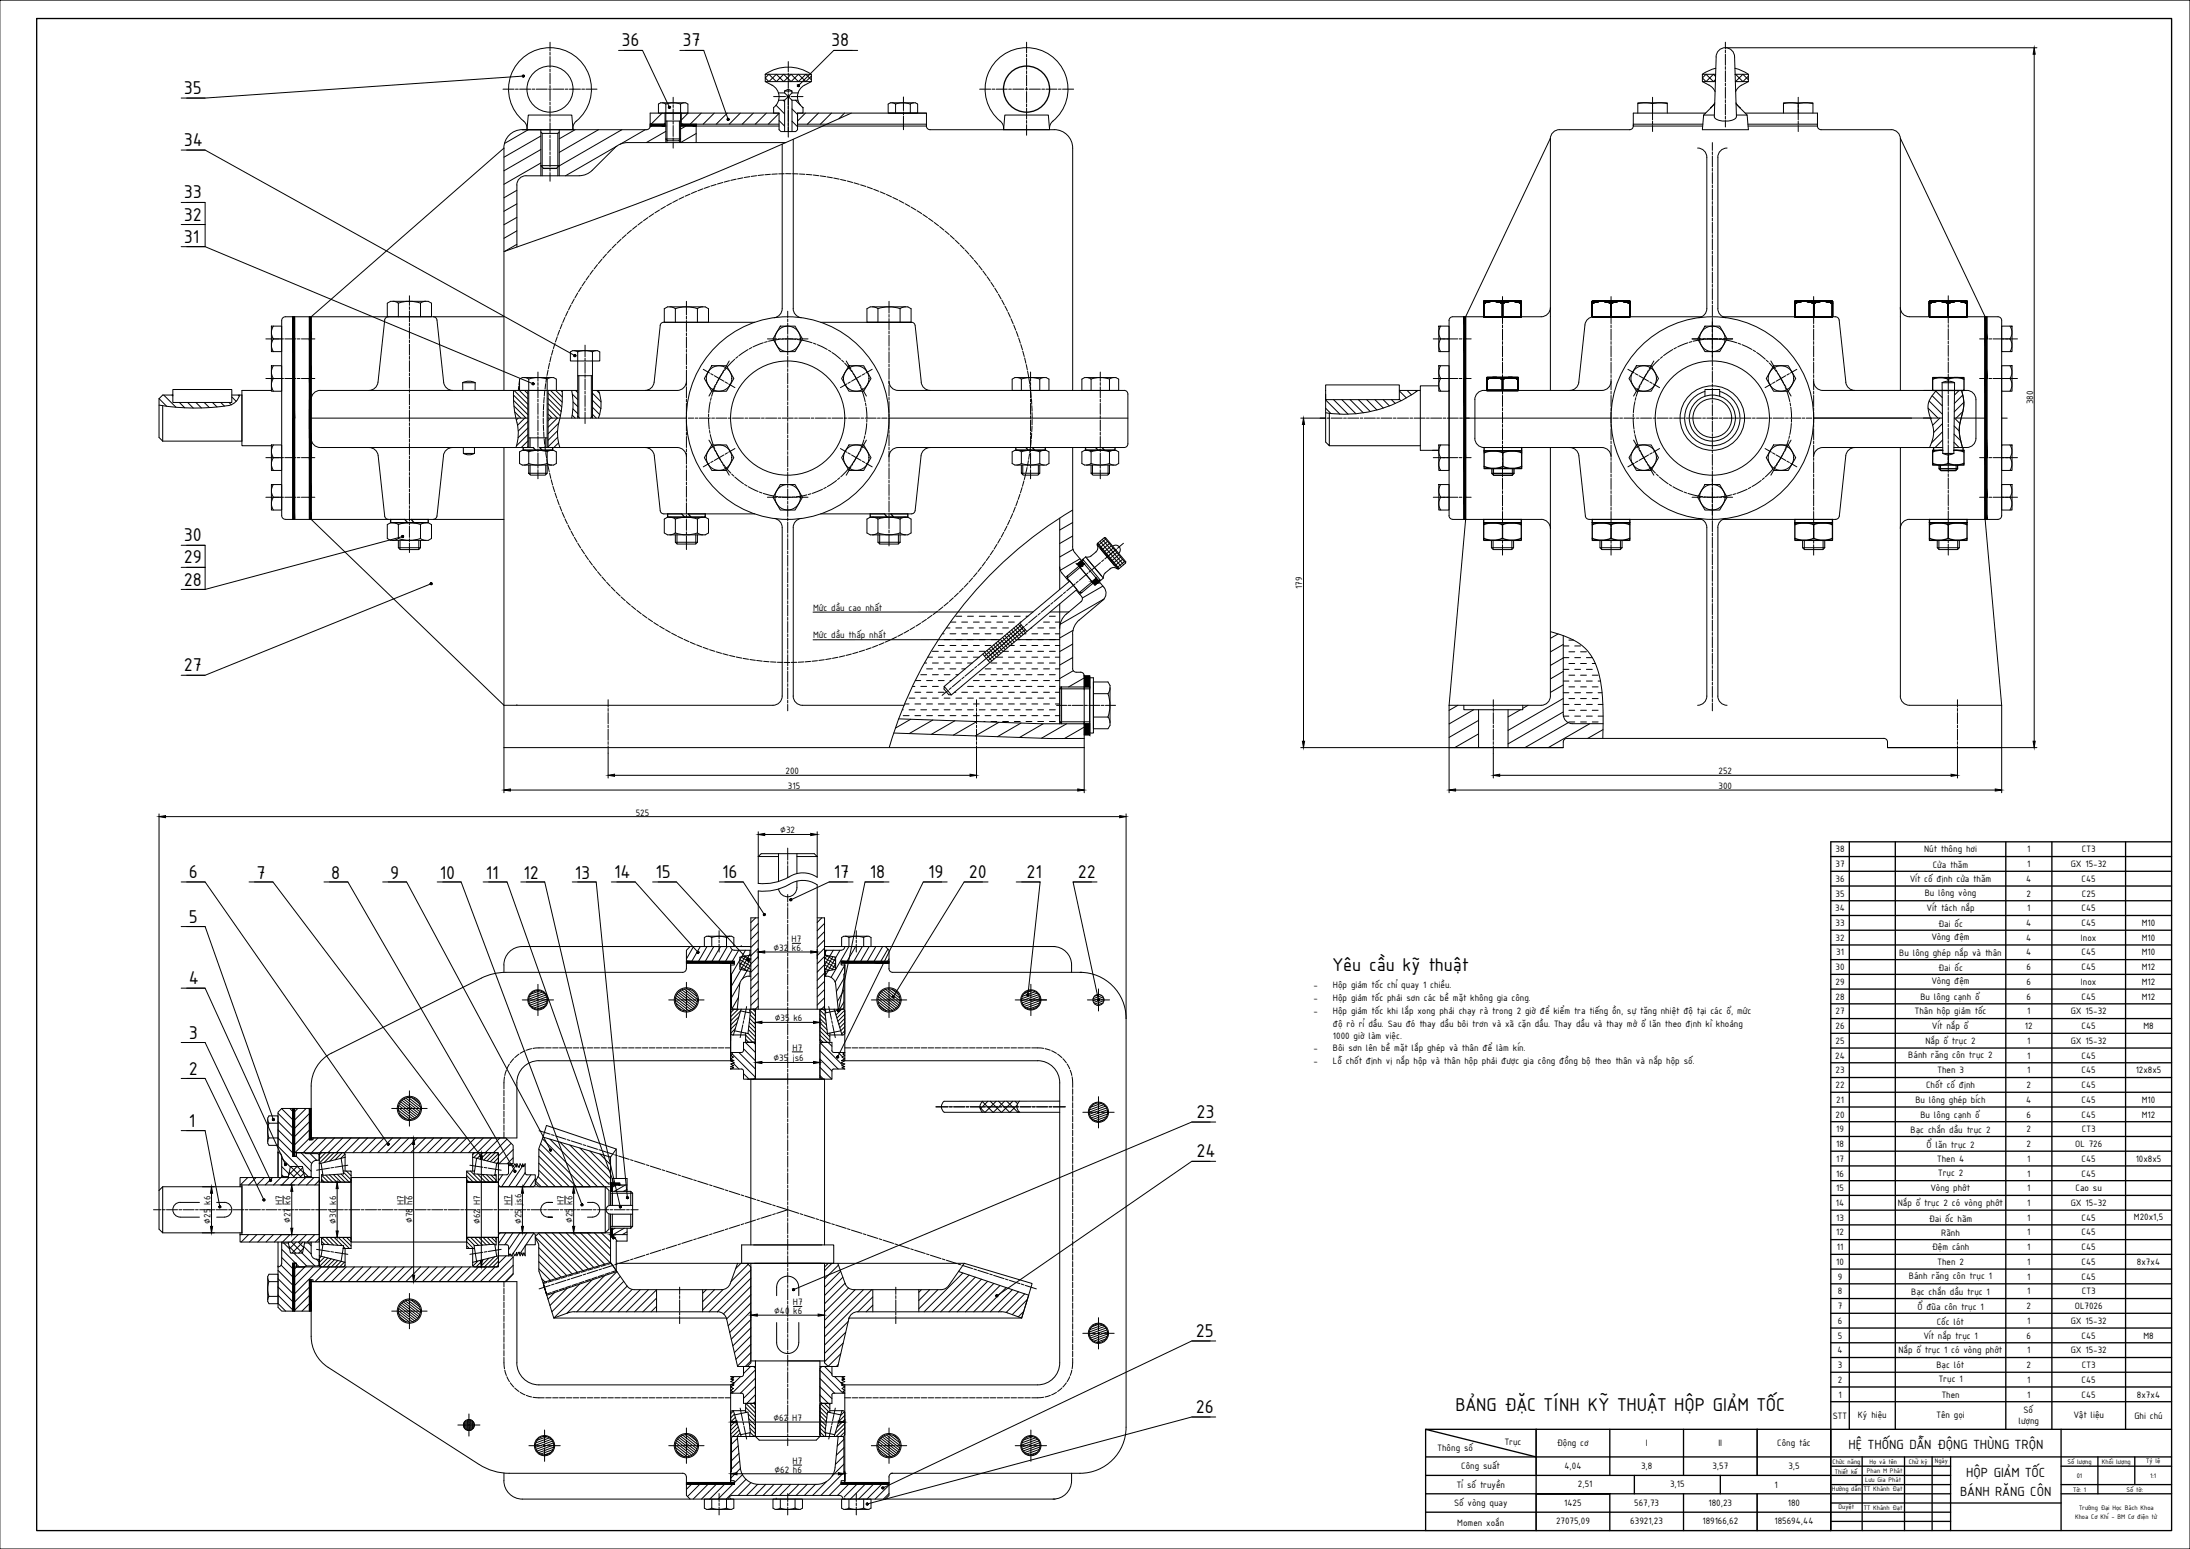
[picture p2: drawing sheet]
<svg xmlns="http://www.w3.org/2000/svg" width="1189mm" height="841mm" viewBox="0 0 1189 841" stroke-linecap="round" stroke-linejoin="round" font-family="sans-serif">
<defs><g id="words">
<g font-size="10.9">
<text x="337" y="25">36</text>
<text x="371" y="25">37</text>
<text x="451" y="25">38</text>
<text x="100" y="51">35</text>
<text x="100" y="79">34</text>
<text x="100" y="108">33</text>
<text x="100" y="120">32</text>
<text x="100" y="132">31</text>
<text x="100" y="294">30</text>
<text x="100" y="306">29</text>
<text x="100" y="318">28</text>
<text x="100" y="364">27</text>
<text x="103" y="477">6</text>
<text x="139" y="478">7</text>
<text x="180" y="478">8</text>
<text x="212" y="478">9</text>
<text x="239" y="478">10</text>
<text x="264" y="478">11</text>
<text x="284" y="478">12</text>
<text x="312" y="478">13</text>
<text x="333" y="477">14</text>
<text x="356" y="477">15</text>
<text x="392" y="477">16</text>
<text x="453" y="477">17</text>
<text x="472" y="477">18</text>
<text x="504" y="477">19</text>
<text x="526" y="477">20</text>
<text x="557" y="477">21</text>
<text x="585" y="477">22</text>
<text x="103" y="501">5</text>
<text x="724" y="527">Yêu cầu kỹ thuật</text>
<text x="103" y="534">4</text>
<text x="103" y="564">3</text>
<text x="103" y="583">2</text>
<text x="103" y="612">1</text>
<text x="650" y="607">23</text>
<text x="650" y="628">24</text>
<text x="649" y="726">25</text>
<text x="649" y="767">26</text>
<text x="790" y="766">BẢNG ĐẶC TÍNH KỸ THUẬT HỘP GIẢM TỐC</text>
</g>
<g font-size="7.8">
<text x="1004" y="787">HỆ THỐNG DẪN ĐỘNG THÙNG TRỘN</text>
<text x="1067" y="802">HỘP GIẢM TỐC</text>
<text x="1064" y="812">BÁNH RĂNG CÔN</text>
</g>
<g font-size="5.4">
<text x="1104" y="220" transform="rotate(-90 1104 220)">380</text>
<text x="707" y="320" transform="rotate(-90 707 320)">179</text>
<text x="441" y="332">Mức dầu cao nhất</text>
<text x="441" y="347">Mức dầu thấp nhất</text>
<text x="426" y="420">200</text>
<text x="933" y="420">252</text>
<text x="428" y="428">315</text>
<text x="933" y="428">300</text>
<text x="345" y="443">525</text>
<text x="424" y="452">∅32</text>
<text x="996" y="463">38</text>
<text x="1045" y="462">Nút thông hơi</text>
<text x="1101" y="463">1</text>
<text x="1130" y="463">CT3</text>
<text x="996" y="471">37</text>
<text x="1049" y="471">Cửa thăm</text>
<text x="1101" y="471">1</text>
<text x="1124" y="471">GX 15-32</text>
<text x="996" y="479">36</text>
<text x="1037" y="479">Vít cố định cửa thăm</text>
<text x="1100" y="479">4</text>
<text x="1130" y="479">C45</text>
<text x="996" y="487">35</text>
<text x="1045" y="486">Bu lông vòng</text>
<text x="1100" y="487">2</text>
<text x="1130" y="487">C25</text>
<text x="996" y="495">34</text>
<text x="1046" y="495">Vít tách nắp</text>
<text x="1101" y="495">1</text>
<text x="1130" y="495">C45</text>
<text x="996" y="503">33</text>
<text x="1052" y="503">Đai ốc</text>
<text x="1100" y="503">4</text>
<text x="1130" y="503">C45</text>
<text x="1163" y="503">M10</text>
<text x="430" y="512">H7</text>
<text x="996" y="511">32</text>
<text x="1049" y="510">Vòng đệm</text>
<text x="1100" y="511">4</text>
<text x="1130" y="511">Inox</text>
<text x="1163" y="511">M10</text>
<text x="420" y="516">∅32</text>
<text x="430" y="516">k6.</text>
<text x="997" y="519">31</text>
<text x="1031" y="519">Bu lông ghép nắp và thân</text>
<text x="1100" y="519">4</text>
<text x="1130" y="519">C45</text>
<text x="1163" y="519">M10</text>
<text x="996" y="527">30</text>
<text x="1052" y="527">Đai ốc</text>
<text x="1100" y="527">6</text>
<text x="1130" y="527">C45</text>
<text x="1163" y="527">M12</text>
<text x="713" y="536">-</text>
<text x="724" y="536">Hộp giảm tốc chỉ quay 1 chiều.</text>
<text x="996" y="535">29</text>
<text x="1049" y="534">Vòng đệm</text>
<text x="1100" y="535">6</text>
<text x="1130" y="535">Inox</text>
<text x="1163" y="535">M12</text>
<text x="713" y="543">-</text>
<text x="724" y="543">Hộp giảm tốc phải sơn các bề mặt không gia công.</text>
<text x="996" y="543">28</text>
<text x="1043" y="543">Bu lông cạnh ổ</text>
<text x="1100" y="543">6</text>
<text x="1130" y="543">C45</text>
<text x="1163" y="543">M12</text>
<text x="713" y="550">-</text>
<text x="724" y="550">Hộp giảm tốc khi lắp xong phải chạy rà trong 2 giờ để kiểm tra tiếng ồn, sự tăng nhiệt độ tại các ổ, mức</text>
<text x="996" y="551">27</text>
<text x="1040" y="551">Thân hộp giảm tốc</text>
<text x="1101" y="551">1</text>
<text x="1124" y="551">GX 15-32</text>
<text x="421" y="554">∅35 k6</text>
<text x="724" y="557">độ rò rỉ dầu. Sau đó thay dầu bôi trơn và xã cặn dầu. Thay dầu và thay mở ổ lăn theo định kì khoảng</text>
<text x="996" y="559">26</text>
<text x="1049" y="559">Vít nắp ổ</text>
<text x="1099" y="559">12</text>
<text x="1130" y="559">C45</text>
<text x="1164" y="559">M8</text>
<text x="724" y="564">1000 giờ làm việc.</text>
<text x="996" y="567">25</text>
<text x="1045" y="567">Nắp ổ trục 2</text>
<text x="1101" y="567">1</text>
<text x="1124" y="567">GX 15-32</text>
<text x="430" y="571">H7</text>
<text x="713" y="571">-</text>
<text x="724" y="571">Bôi sơn lên bề mặt lắp ghép và thân để làm kín.</text>
<text x="996" y="575">24</text>
<text x="1036" y="575">Bánh răng côn trục 2</text>
<text x="1101" y="575">1</text>
<text x="1130" y="575">C45</text>
<text x="420" y="576">∅35</text>
<text x="430" y="576">js6</text>
<text x="713" y="578">-</text>
<text x="724" y="578">Lỗ chốt định vị nắp hộp và thân hộp phải được gia công đồng bộ theo thân và nắp hộp số.</text>
<text x="996" y="583">23</text>
<text x="1052" y="583">Then 3</text>
<text x="1101" y="583">1</text>
<text x="1130" y="583">C45</text>
<text x="1159" y="583">12x8x5</text>
<text x="996" y="591">22</text>
<text x="1046" y="591">Chốt cố định</text>
<text x="1100" y="591">2</text>
<text x="1130" y="591">C45</text>
<text x="997" y="599">21</text>
<text x="1040" y="599">Bu lông ghép bích</text>
<text x="1100" y="599">4</text>
<text x="1130" y="599">C45</text>
<text x="1163" y="599">M10</text>
<text x="996" y="607">20</text>
<text x="1043" y="607">Bu lông cạnh ổ</text>
<text x="1100" y="607">6</text>
<text x="1130" y="607">C45</text>
<text x="1163" y="607">M12</text>
<text x="997" y="615">19</text>
<text x="1037" y="615">Bạc chắn dầu trục 2</text>
<text x="1100" y="615">2</text>
<text x="1130" y="615">CT3</text>
<text x="997" y="623">18</text>
<text x="1046" y="623">Ổ lăn trục 2</text>
<text x="1100" y="623">2</text>
<text x="1127" y="623">OL 726</text>
<text x="997" y="631">17</text>
<text x="1052" y="631">Then 4</text>
<text x="1101" y="631">1</text>
<text x="1130" y="631">C45</text>
<text x="1159" y="631">10x8x5</text>
<text x="997" y="639">16</text>
<text x="1052" y="638">Trục 2</text>
<text x="1101" y="639">1</text>
<text x="1130" y="639">C45</text>
<text x="997" y="647">15</text>
<text x="1048" y="646">Vòng phớt</text>
<text x="1101" y="647">1</text>
<text x="1127" y="647">Cao su</text>
<text x="114" y="654" transform="rotate(-90 114 654)">k6</text>
<text x="153" y="654" transform="rotate(-90 153 654)">H7</text>
<text x="158" y="654" transform="rotate(-90 158 654)">k6</text>
<text x="182" y="654" transform="rotate(-90 182 654)">k6</text>
<text x="219" y="654" transform="rotate(-90 219 654)">H7</text>
<text x="277" y="654" transform="rotate(-90 277 654)">H7</text>
<text x="283" y="654" transform="rotate(-90 283 654)">js6</text>
<text x="306" y="654" transform="rotate(-90 306 654)">H7</text>
<text x="311" y="654" transform="rotate(-90 311 654)">k6</text>
<text x="997" y="655">14</text>
<text x="1030" y="655">Nắp ổ trục 2 có vòng phớt</text>
<text x="1101" y="655">1</text>
<text x="1124" y="655">GX 15-32</text>
<text x="114" y="664" transform="rotate(-90 114 664)">∅25</text>
<text x="158" y="664" transform="rotate(-90 158 664)">∅27</text>
<text x="182" y="664" transform="rotate(-90 182 664)">∅30</text>
<text x="224" y="664" transform="rotate(-90 224 664)">∅78 h6</text>
<text x="261" y="665" transform="rotate(-90 261 665)">∅62 H7</text>
<text x="283" y="665" transform="rotate(-90 283 665)">∅25</text>
<text x="311" y="664" transform="rotate(-90 311 664)">∅25</text>
<text x="997" y="663">13</text>
<text x="1047" y="663">Đai ốc hãm</text>
<text x="1101" y="663">1</text>
<text x="1130" y="663">C45</text>
<text x="1158" y="662">M20x1,5</text>
<text x="997" y="671">12</text>
<text x="1054" y="671">Rãnh</text>
<text x="1101" y="671">1</text>
<text x="1130" y="671">C45</text>
<text x="997" y="679">11</text>
<text x="1049" y="679">Đệm cánh</text>
<text x="1101" y="679">1</text>
<text x="1130" y="679">C45</text>
<text x="997" y="687">10</text>
<text x="1052" y="687">Then 2</text>
<text x="1101" y="687">1</text>
<text x="1130" y="687">C45</text>
<text x="1160" y="687">8x7x4</text>
<text x="998" y="695">9</text>
<text x="1036" y="695">Bánh răng côn trục 1</text>
<text x="1101" y="695">1</text>
<text x="1130" y="695">C45</text>
<text x="998" y="703">8</text>
<text x="1038" y="703">Bạc chắn dầu trục 1</text>
<text x="1101" y="703">1</text>
<text x="1130" y="703">CT3</text>
<text x="420" y="713">∅40</text>
<text x="430" y="709">H7</text>
<text x="431" y="713">k6</text>
<text x="998" y="711">7</text>
<text x="1041" y="711">Ổ đũa côn trục 1</text>
<text x="1100" y="711">2</text>
<text x="1126" y="711">OL7026</text>
<text x="998" y="719">6</text>
<text x="1051" y="719">Cốc lót</text>
<text x="1101" y="719">1</text>
<text x="1124" y="719">GX 15-32</text>
<text x="998" y="727">5</text>
<text x="1044" y="727">Vít nắp trục 1</text>
<text x="1100" y="727">6</text>
<text x="1130" y="727">C45</text>
<text x="1164" y="727">M8</text>
<text x="997" y="735">4</text>
<text x="1031" y="735">Nắp ổ trục 1 có vòng phớt</text>
<text x="1101" y="735">1</text>
<text x="1124" y="735">GX 15-32</text>
<text x="998" y="743">3</text>
<text x="1051" y="743">Bạc lót</text>
<text x="1100" y="743">2</text>
<text x="1130" y="743">CT3</text>
<text x="998" y="751">2</text>
<text x="1053" y="750">Trục 1</text>
<text x="1101" y="751">1</text>
<text x="1130" y="751">C45</text>
<text x="998" y="759">1</text>
<text x="1054" y="759">Then</text>
<text x="1101" y="759">1</text>
<text x="1130" y="759">C45</text>
<text x="1160" y="759">8x7x4</text>
<text x="1098" y="767">Số</text>
<text x="420" y="771">∅62 H7</text>
<text x="995" y="770">STT</text>
<text x="1009" y="770">Ký hiệu</text>
<text x="1051" y="770">Tên gọi</text>
<text x="1096" y="773">lượng</text>
<text x="1126" y="770">Vật liệu</text>
<text x="1159" y="770">Ghi chú</text>
<text x="817" y="784">Trục</text>
<text x="845" y="785">Động cơ</text>
<text x="893" y="785">I</text>
<text x="933" y="785">II</text>
<text x="965" y="785">Công tác</text>
<text x="780" y="788">Thông số</text>
<text x="430" y="795">H7</text>
<text x="793" y="798">Công suất</text>
<text x="849" y="797">4,04</text>
<text x="891" y="797">3,8</text>
<text x="930" y="797">3,57</text>
<text x="971" y="797">3,5</text>
<text x="420" y="800">∅62 h6</text>
<text x="791" y="808">Tỉ số truyền</text>
<text x="857" y="807">2,51</text>
<text x="907" y="807">3,15</text>
<text x="963" y="808">1</text>
<text x="789" y="818">Số vòng quay</text>
<text x="849" y="818">1425</text>
<text x="887" y="817">567,73</text>
<text x="927" y="817">180,23</text>
<text x="971" y="818">180</text>
<text x="845" y="827">27075,09</text>
<text x="885" y="827">63921,23</text>
<text x="924" y="827">189166,62</text>
<text x="963" y="827">185694,44</text>
<text x="791" y="828">Momen xoắn</text>
</g>
<g font-size="3.9">
<text x="995" y="795">Chức năng</text>
<text x="1015" y="795">Họ và tên</text>
<text x="1036" y="795">Chữ ký</text>
<text x="1050" y="795">Ngày</text>
<text x="1122" y="795">Số lượng</text>
<text x="1141" y="795">Khối lượng</text>
<text x="1165" y="795">Tỷ lệ</text>
<text x="996" y="800">Thiết kế</text>
<text x="1013" y="800">Phan M Phát</text>
<text x="1127" y="802">01</text>
<text x="1167" y="802">1:1</text>
<text x="995" y="810">Hướng dẫn</text>
<text x="1012" y="810">TT Khánh Đạt</text>
<text x="1013" y="805">Lưu Gia Phát</text>
<text x="1125" y="810">Tờ: 1</text>
<text x="1154" y="810">Số tờ:</text>
<text x="998" y="820">Duyệt</text>
<text x="1012" y="820">TT Khánh Đạt</text>
<text x="1129" y="820">Trường Đại Học Bách Khoa</text>
<text x="1126" y="825">Khoa Cơ Khí - BM Cơ điện tử</text>
</g>
</g></defs>
<!-- layer: dam -->
<g fill="none" stroke="#000" stroke-width=".54">
<path d="M931 37l-7 3M942 37l7 3M357 57l2-1h13l1 1v4h-16zM359 56l2 1M361 57l5-1 3 1M361 57v18l1 1h6l1-1M369 57v18M371 56l-2 1M415 40a22 22 0 0 1 25 0M415 40h25v4h-25zM415 44l4 2M419 46a7 7 0 0 1 1 12v3"/>
<path d="M423 50h3M423 54h3M426 54l2-2 2 2M426 50l2 2 2-2M426 49l2-1 2 1M426 49h4v1M426 49v1M426 54v17M428 52v19M430 54v17M430 50h3M430 54h3"/>
<path d="M440 44l-3 2a7 7 0 0 0-1 12v3h-3M440 41l-3 3-4-4-4 4-4-4-4 4-4-4-2 2 2 2 4-4 4 4 4-4 4 4 4-4 3 3M482 57l1-1h14l1 1v4h-16zM484 56l2 1M486 57l5-1 3 1M486 57v4M494 57v4M496 56l-2 1M889 56h4h4M897 56v5M897 56h4h4M924 44l5 3 2 3"/>
<path d="M929 58v1M931 56l-6 6M931 56l-2 2M931 42l-1-2-4 4-2-2 2-2 4 4 1-1M931 40h-7v4h7M942 40h7v4h-7M942 41l4 3 3-3M942 56l3 2M942 56l6 6M944 58l1 1M949 44l-5 3-2 3M949 43l-3-3-4 4"/>
<path d="M968 56h4h12M976 56v5M286 70a6 6 0 0 0-3-5 23 23 0 0 1 0-33 23 23 0 0 1 33 2 23 23 0 0 1-4 33l-1 3M294 70v20l1 1M294 72h9h1M304 70v20l-2 1M311 70h-25l1-8h23l1 8M341 77a10 10 0 0 0-7 3l-13 13a10 10 0 0 1-7 2h-28a5 5 0 0 0-5 5v34M341 77h86M353 68l-1 2h-1h-67a10 10 0 0 0-10 10l-105 92v110l105 101h146a5 5 0 0 0 5-5v-92a5 5 0 0 0-5-5M353 67h8M353 68h8"/>
<path d="M361 61v7M361 75h8M361 66h8M362 76v1M369 76v1M369 68h54M370 67h53M370 61v7M378 67v10M425 78v90a5 5 0 0 1-5 4M431 76v92a5 5 0 0 0 4 4M433 67h70"/>
<path d="M433 61v9l-1 1h-8l-1-1v-9h-70v7M433 61h70M433 61v8M482 61h21v7h-70M503 68v2h2h67M545 70a6 6 0 0 0-3-5 23 23 0 0 1 0-33 23 23 0 0 1 33 2 23 23 0 0 1-4 33l-1 3M545 70h25l-1-8h-24v8M572 70a10 10 0 0 1 10 10M842 75l-46 97M847 70a5 5 0 0 0-5 5v137M887 67h37M889 61v-5h16v5"/>
<path d="M926 61h-39v7h37M931 63l1-32a5 5 0 0 1 5-5 5 5 0 0 1 5 5l1 32M931 63a8 8 0 0 0 9 2h2l1-2M931 62h-6l-1 8h25l-1-8h-5M947 61h40v7M949 67h38M949 68h38M968 61v-5h16v5M987 68v2h2M1027 70a5 5 0 0 1 5 5v137M1032 75l46 97M294 90h10"/>
<path d="M294 91v4M303 91v4M922 80a5 5 0 0 1 5 5v83a5 5 0 0 1-5 4M938 80a5 5 0 0 0-5 5v83a5 5 0 0 0 4 4M147 177h6v14h-6zM148 177a6 6 0 0 0 0 7M155 172h119M159 172v110M160 172v110M168 172v110M209 174l-4 34a5 5 0 0 1-5 4M210 165l2-1h20l2 1v7h-24z"/>
<path d="M213 164l3 1M216 165l7-1 5 1M216 165v7M228 165v7M231 164l-3 1M237 174l4 34a5 5 0 0 0 5 4M361 168l1-1h21l2 1v7h-24zM364 167l3 1M367 168l5-1 7 1M367 168v7M379 168v7M382 167l-3 1"/>
<path d="M424 177h8l4 7-4 7h-8l-4-7zM471 168l1-1h21l2 1v7h-24zM474 167l3 1M477 168l5-1 7 1M477 168v7M489 168v7M492 167l-3 1M781 177h6v14h-6zM782 177a6 6 0 0 0 0 7M842 167a5 5 0 0 1-5 5h-48M924 172h-59a5 5 0 0 0-5 4M926 177h8l4 7-4 7h-8l-4-7z"/>
<path d="M935 172h61l2 1v1M1032 167a5 5 0 0 0 5 5h48M1087 177h5v14h-5zM1091 177a6 6 0 0 1 0 7M147 199h6v13h-6zM148 184a6 6 0 0 0 0 7M148 199a6 6 0 0 0 0 6 6 6 0 0 0 0 7M148 184h5M311 190l-1 1M312 190l2 1 3-1 5 1 2-1M324 190l2 1M386 199h8l4 7-4 6h-8l-4-6z"/>
<path d="M461 199h8l4 7-4 6h-8l-4-6zM781 199h6v13h-6zM782 184a6 6 0 0 0 0 7M782 199a6 6 0 0 0 0 6 6 6 0 0 0 0 7M782 184h5M888 199h8l4 7-4 6h-8l-4-6zM963 199h8l4 7-4 6h-8l-4-6zM1087 199h5v13h-5zM1087 184h4M1091 184a6 6 0 0 1 0 7M1091 199a6 6 0 0 1 0 6 6 6 0 0 1 0 7M94 211h32v8h-32z"/>
<path d="M94 214h-6l-2 2v22l2 2M126 214h5v26h-43M147 212h-16v30h16M148 206h5M174 212a5 5 0 0 0-5 5M174 212h140M282 206l2-1h17l1 1v6h-20zM285 205l2 1M287 212v31M287 206l5-1 5 1M287 206v37M297 206v37"/>
<path d="M298 212v31M300 205l-3 1M322 212h46M488 212h123l1 1v1v28l-2 1h-12M549 206l2-1h17l1 1v6h-20zM552 205l2 1M554 206l5-1 5 1M554 206v6M564 206v6M567 205l-3 1M587 206l2-1h17l1 1v6h-20zM590 205l2 1"/>
<path d="M592 206l5-1 5 1M592 206v6M602 206v6M605 205l-3 1M720 214v26l2 2v-18M720 209h40v8h-40zM760 212h11M782 206h5M787 212v30M857 208a5 5 0 0 1-5 4M875 207a5 5 0 0 1-5 5h-64a5 5 0 0 0-5 5M926 213a15 15 0 0 0-9 23 15 15 0 0 0 25 0 15 15 0 0 0-8-23"/>
<path d="M926 215v-4h8v4M985 207a5 5 0 0 0 5 5h59M1002 208a5 5 0 0 0 5 4M1066 212a5 5 0 0 1 7 5v21a5 5 0 0 1-5 5h-7M1087 206h4M1087 212v30M88 220v20M169 238a5 5 0 0 0 5 5M169 227h118M287 238h10M298 227h75M314 226l1 1"/>
<path d="M322 226l-1 1M483 227h129M796 227h79M801 238a5 5 0 0 0 5 5h64a5 5 0 0 1 5 5M1054 227h-69M1061 227h17M147 242h6v13h-6zM148 242a6 6 0 0 0 0 6M148 248a6 6 0 0 0 0 7M148 248h5M174 243h115M200 243a5 5 0 0 1 5 4"/>
<path d="M246 243a5 5 0 0 0-5 4M274 243v163h315v-7M282 245h2h17h1v7l-1 1h-17l-2-1zM285 244l1 1a2 2 0 0 0 3 0h6a2.5 2.5 0 0 0 3 0l2-1M287 252l5 1 5-1M287 252l-2 1M287 253v4l1 1h8l1-1h-10M287 246v6M293 243h75M297 252l3 1M297 246v6M297 253v4"/>
<path d="M350 243a5 5 0 0 1 5 4M386 242h8l4 6-4 7h-8l-4-7zM461 242h8l4 6-4 7h-8l-4-7zM488 243h69M505 243a5 5 0 0 0-5 4M549 245h2h17h1v7l-1 1h-17l-2-1zM551 243h16M552 244l2 1a2 2 0 0 0 2 0h6a2.5 2.5 0 0 0 4 0l1-1M554 252l5 1 5-1M554 252l-2 1M554 253v4l1 1h8l1-1h-10M554 246v6"/>
<path d="M560 243h35M564 252l3 1M564 246v6M564 253v4M582 243v54M587 245h2h17h1v7l-1 1h-17l-2-1zM589 243h16M590 244l1 1a2 2 0 0 0 3 0h6a2.5 2.5 0 0 0 4 0l1-1M592 252l5 1 5-1M592 252l-2 1M592 253v4l1 1h8l1-1h-10M592 246v6"/>
<path d="M602 252l3 1M602 246v6M602 253v4M722 242h49M771 245h10M781 242h6v13h-6zM782 242a6 6 0 0 0 0 6M782 248a6 6 0 0 0 0 7M782 248h5M842 243v135a5 5 0 0 1-5 5h-50l9-101M852 243a5 5 0 0 1 5 4M888 242h8l4 6-4 7h-8l-4-7z"/>
<path d="M963 242h8l4 6-4 7h-8l-4-7zM1007 243a5 5 0 0 0-5 4M1032 243v135a5 5 0 0 0 5 5M1055 243h-65a5 5 0 0 0-5 5M1087 242h5v13h-5zM1087 248h4M1091 242a6 6 0 0 1 0 6M1091 248a6 6 0 0 1 0 7M147 263h6v14h-6zM148 263a6 6 0 0 0 0 7M148 270a6 6 0 0 0 0 7M148 270h5"/>
<path d="M362 279h21M424 263h8l4 7-4 7h-8l-4-7zM472 279h21M781 263h6v14h-6zM782 263a6 6 0 0 0 0 7M782 270a6 6 0 0 0 0 7M782 270h5M926 263h8l4 7-4 7h-8l-4-7zM1087 263h5v14h-5zM1087 270h4M1091 263a6 6 0 0 1 0 7M1091 270a6 6 0 0 1 0 7"/>
<path d="M155 282h65M210 285l2-1h20l2 1v7l-2 1h-20l-2-1zM212 282h20M213 284l3 1M216 292l-3 1M216 292l6 1 6-1M216 285l6-1 6 1M216 293v4l1 1h10l1-1M216 285v7M216 297h12M223 282h51M228 292l3 1"/>
<path d="M228 285v7M228 293v4M231 284l-3 1M361 282l1-1h21l2 1v7l-2 1h-21l-1-1zM364 281l3 1M367 289l-3 1M367 289l6 1 6-1M367 282l6-1 6 1M367 290v4l1 1h10l1-1M367 282v7M367 294h12M379 289l3 1"/>
<path d="M379 282v7M379 290v4M382 281l-3 1M435 281a5 5 0 0 0-4 5v92a5 5 0 0 0 5 5h55M471 282l1-1h21l2 1v7l-2 1h-21l-1-1zM474 281l3 1M477 289l-3 1M477 289l6 1 6-1M477 282l6-1 6 1M477 290v4l1 1h10l1-1M477 282v7M477 294h12"/>
<path d="M489 289l3 1M489 282v7M489 290v4M492 281l-3 1M575 281v39M582 297l1 3M596 296v2l-1 2M604 297a2.5 2.5 0 0 1 4 0 2.5 2.5 0 0 1-1 3M789 282h48a5 5 0 0 1 5 5M805 282h21M810 293v4l1 1h10l1-1M810 297h12"/>
<path d="M822 293v4M861 280v1l2 1h61M869 293v4l1 1h10l1-1M869 297h12M881 293v4M922 281a5 5 0 0 1 5 5v92M937 281a5 5 0 0 0-4 5v92M979 293v4l1 1h10l1-1M979 297h12M991 293v4M998 280v1l-2 1h-61M1052 293v4l1 1h10l1-1"/>
<path d="M1052 297h12M1064 293v4M1078 282l9 101M1085 282h-48a5 5 0 0 0-5 5M575 308l1 3M579 314h.1M588 304l-3 2 1 1M589 306l6 8M592 302h-3M596 315l-1-1 4 5a5 5 0 0 1 0 7l-13 11a10 10 0 0 0-4 7M597 315l-3 3-1-1M600 311l-1 3"/>
<path d="M603 309l1-1 2 1M554 338l3 5M575 328v65h-10M586 322h.1M587 324v2l-8 7a10 10 0 0 0-4 8M533 355l4 5M582 344v19M849 345v43a5 5 0 0 0 5 5h16M582 363l2 2h4l1 2M589 367h3v7M589 367v7M589 374h3"/>
<path d="M589 373h3M594 377h7M601 377l1 4v5a8 8 0 0 0 1 6M601 370l2 2M603 373l-2 4M281 383h.1M589 393h3M592 391v8h-3v-7h3M594 389h7M603 394l-2 2M795 383v2h32v-2M803 385v21"/>
<path d="M819 385v21M851 401h172M412 465v15M412 465l1-2h29l2 2M412 465h11M423 463v16M433 463v11M433 478v4M433 465h11M444 465v11M412 498h-4v50M412 484v64"/>
<path d="M433 482a5 5 0 0 1-5 5 5 5 0 0 1-5-4M444 498h4v50M444 480v68M375 514h-91a10 10 0 0 0-10 10v4M382 509l2-1h13l1 1v5h-16zM384 508l2 1M386 509l5-1 3 1M386 509v5M394 509v5M396 508l-2 1M397 514l1 2h10M407 516v3"/>
<path d="M408 514h-33l-2 2v7M408 518l-6 2v6l6 2M448 514h33l2 2v7M448 518l6 2v6l-6 2M448 516v3M457 509l1-1h14l1 1v5h-16zM459 514l-2 2h-9M459 508l2 1M461 509l4-1 4 1M461 509v5M469 509v5M471 508l-2 1"/>
<path d="M481 514h92M572 514a10 10 0 0 1 10 10v4M261 531l-81 41a20 20 0 0 0-11 18v29M373 522h26v2h-2M397 528v1v18l1 1M397 523v53h-104M399 523h-26v3l-2 2h-98l-6 1-6 2M407 527v3M408 530a5 5 0 0 0-6 5l-2 13h-2M448 530h1M448 527v3M457 523h26v3l2 2h102"/>
<path d="M459 528l-1 1v18l-1 1h-2l-1-13a5 5 0 0 0-5-5M459 523v53M483 522h-26v2h2M586 528a25 25 0 0 1 25 25v222a25 25 0 0 1-25 25h-102M293 576a12 12 0 0 0-12 12M404 566l-1 5h-6l1 1-1 1 1 1-1 1 1 1h-1l2 1-2 1 1 1h-1l1 1h-1h6l1 1v5h5M406 566h3l1 1v18l-1 1h-3M450 566h-4l-1 1v18l1 1h6v-5l7-1h-2l2-1h-2l2-1-2-1 2-1M452 566v5h7l-1 1 1 1-2 1 2 1-2 1h2M459 576h104M563 576a12 12 0 0 1 12 12M281 588v30h-112"/>
<path d="M410 586v-38h35v38M533 598a4 4 0 0 0 0 6M554 598a4 4 0 0 0 0 6M575 588v152a12 12 0 0 1-12 12M575 598h-62a4 4 0 0 0 0 6h62M145 608l1 2M146 610l-1 3 1 5M146 606h5v16h-5l-1-1v-14zM146 618h5M146 610h5M146 618l-1 2M159 602v26h2v-2h110v8"/>
<path d="M160 602v26M168 602v17h2v-1h105l4 4v10h-8l-14-4M169 602h-16l-2 2v35M295 617l2-6 38 13v16M295 617l-2 7-1 14-1 4M295 617l36 11M151 639v-13h1l1 1v12M153 639h4M156 639l2-6h6l1 6M160 626h12l1 1M165 639h4M173 630a3 3 0 0 0-4 3v6"/>
<path d="M173 626v16M173 627l1-1h12l1 1M174 632l1 6v4M185 629l1 7h5v5M186 636l1 1-12 1M187 627v9M187 628l-14 4M259 629l-1 7h-5v6h18v-15l-1-1h-13v10M269 638v4M270 632l-1 6-12-1 1-1M271 638h5v-6l1 1 1-1 1 1v-1l2 2v-2l1 2v-2l1 2 1-2v1l1-1v6h6v5l-1 1h-18l-1-1v-3M331 628v26"/>
<path d="M335 624l-4 4M108 653h-10a4 4 0 0 0-4 4 4 4 0 0 0 4 4h10M118 653h4a4 4 0 0 1 4 4 4 4 0 0 1-4 4h-4M130 644v-5h43v35h-43v-5M130 643h1M175 641l1 1h14l1-1M191 641v1M253 641l1 1M269 641l-1 1M291 642l2 2h38M298 653a4 4 0 0 0-4 4 4 4 0 0 0 4 4M298 653h2h-2"/>
<path d="M319 653h3a4 4 0 0 1 4 4 4 4 0 0 1-4 4h-3M331 642h5v1M331 659v26M331 647h11l1 1M332 642v-2h8v7M332 648v6M332 659v7M340 643h-8v4M130 670h1M151 674v36l2 2h6M153 674v12l-2 2M153 675h4"/>
<path d="M156 674l2 6h6l1-6M165 675h4M169 674v7M173 672v16M175 673l1-1h14l1 1M175 673v3h12l-1 2M175 672v1M175 676l-1 6M186 678l-1 7M187 678v7M191 672v6h-5M254 672l-1 1"/>
<path d="M257 678v10h13l1-16h-18v6h5M258 678l1 7M268 672l1 1M269 676l1 6M269 672v4h-12l1 2M271 674v-4l1-1h18l1 1v6h-6v6l-1-2v2l-1-2-1 2v-2l-1 2v-2l-2 2v-2l-1 2-1-1-1 1v-6h-5M291 672l1 4 1 14 4 13M298 661h2h-2M331 669h-38l-2 2M331 671l2 2 1-1M332 667v3h8M332 670l3 4"/>
<path d="M340 667v7h-5v16l-4-5M343 666l-1 1h-11M403 676h50v10h-50zM408 676v-90h40v90M409 676h37M145 694l1 2M146 696l-1 3 1 5M146 692h5v16h-5l-1-1v-14zM146 696h5M160 686v26M169 681a4 4 0 0 0 4 3M169 696h112v44a12 12 0 0 0 12 12h104v53"/>
<path d="M169 695v31a20 20 0 0 0 9 16l82 53 7 4 9 1h95M173 686l-1 1-12 1M173 682l14 3v2M173 687l1 1h12l1-1M257 685l14-3h8v10l-4 4h-105v-1h-2v17M271 680v8h-110v-2h-2v26M331 685l-36 11M335 690l-38 13M408 686v53h40v-53h-38M422 699v4M422 699a6 6 0 0 1 6-6 6 6 0 0 1 6 6M434 699v4"/>
<path d="M520 690l38 13M146 704h5M146 704l-1 2M159 712h10M434 718v11a6 6 0 0 1-6 6 6 6 0 0 1-6-6v-11M410 739v41M445 739v41M404 742l-1 5h-6l1 1-1 1h1l-1 1 2 1-2 1h1l-1 1 1 1-1 1 1 1h-1l6 1 1 5M406 742h3l1 1v18l-1 1 1 1M450 742h-4l-1 1v18l1 1h4M452 742v5h7l-2 1 2 1h-2l2 1-2 1 2 1M459 752h-2l2 1-2 1 2 1-1 1h1l-7 1v5"/>
<path d="M459 752h104M459 752v53M398 780l-1 1M398 780h2l2 17M406 762h4M410 780h35l-2 2h-31zM457 780l1 1M457 780h-2l-2 17a10 10 0 0 1-10 9h-31a10 10 0 0 1-10-9M834 776v25M954 776v25M274 800v4a10 10 0 0 0 10 10h91M371 800h1l1 2"/>
<path d="M397 781v18M458 781v18h1M485 800h-2v2M582 800v4a10 10 0 0 1-10 10M373 806v6l2 2h106l2-2v-6M373 805h26M373 802v4M382 814h16v5l-1 1h-13l-2-1zM386 819h-2M386 819l5 1 3-1M386 814v5M394 819h2"/>
<path d="M394 814v5M397 804h2v2h-26M398 812h-2v2M398 812h58M420 814h16v5l-2 1h-13l-1-1zM424 819h-2M424 819l4 1 4-1M424 814v5M432 814v5M432 819h2M456 812h1l1 2M457 805h26"/>
<path d="M457 814h16v5l-1 1h-14l-1-1zM459 804h-2v2h26M461 819l4 1 4-1M461 819h-2M461 814v5M469 819h2M469 814v5M481 814h92M483 802v4M834 811v20M954 811v20M774 831h220"/>
<circle cx="299" cy="48" r="13"/>
<circle cx="428" cy="184" r="7"/>
<circle cx="930" cy="184" r="7"/>
<circle cx="390" cy="205" r="7"/>
<circle cx="465" cy="205" r="7"/>
<circle cx="892" cy="205" r="7"/>
<circle cx="967" cy="205" r="7"/>
<circle cx="428" cy="227" r="55"/>
<circle cx="428" cy="227" r="31"/>
<circle cx="930" cy="227" r="55"/>
<circle cx="930" cy="227" r="31"/>
<circle cx="930" cy="227" r="18"/>
<circle cx="930" cy="227" r="13"/>
<circle cx="930" cy="227" r="11"/>
<circle cx="390" cy="248" r="7"/>
<circle cx="465" cy="248" r="7"/>
<circle cx="892" cy="248" r="7"/>
<circle cx="967" cy="248" r="7"/>
<circle cx="428" cy="270" r="7"/>
<circle cx="930" cy="270" r="7"/>
<circle cx="292" cy="543" r="5"/>
<circle cx="373" cy="543" r="7"/>
<circle cx="373" cy="543" r="6"/>
<circle cx="483" cy="543" r="7"/>
<circle cx="483" cy="543" r="6"/>
<circle cx="560" cy="543" r="5"/>
<circle cx="596" cy="543" r="3"/>
<circle cx="222" cy="602" r="7"/>
<circle cx="222" cy="602" r="6"/>
<circle cx="596" cy="604" r="5"/>
<circle cx="222" cy="712" r="7"/>
<circle cx="222" cy="712" r="6"/>
<circle cx="596" cy="724" r="5"/>
<circle cx="255" cy="774" r="3"/>
<circle cx="296" cy="785" r="5"/>
<circle cx="373" cy="785" r="7"/>
<circle cx="373" cy="785" r="6"/>
<circle cx="483" cy="785" r="7"/>
<circle cx="483" cy="785" r="6"/>
<circle cx="560" cy="785" r="5"/>
</g>
<!-- layer: manh -->
<g fill="none" stroke="#000" stroke-width=".54">
<path d="M336 27h13M369 27h13M453 27h13M98 53h13M421 57l5 5M425 54l1 1M430 59l3 3M432 54l3 3M436 58v1M287 70l-13 8M294 74l-20 11M294 72v19"/>
<path d="M303 72v19M312 70l-8 5M325 70l-21 13M335 79l-28 16M338 70l-34 20v5M350 70l-13 8M354 68l-1 1M359 61l-6 6M361 67h.1M361 71l-10 6M361 75v2M362 66v10"/>
<path d="M369 66v10M372 68l-3 2M374 61l-4 4M378 73l-9 4v-2M381 61l-6 6M388 61l-6 6M395 61l-6 6M402 61l-6 6M409 61l-6 6M416 61l-6 6M423 62l-6 5M423 65l3 3"/>
<path d="M430 66l3 3M437 61l-4 5M444 61l-6 6M451 61l-6 6M458 61l-3 4M462 61a1763 1763 0 0 1-188 76M98 81h13M294 81l-20 12M294 89l-20 11M294 90v5M98 110h13M101 110h10v12h-13"/>
<path d="M281 103l-7 4M281 111l-7 4M281 118l-7 4M101 122h10v12h-13M281 125l-7 4M281 133l-7 3M86 220a121 121 0 0 0 39 0M86 216l4 5M89 214l7 7M93 214l1 1M97 219l3 2M102 219l3 3"/>
<path d="M106 219l3 3M111 219l3 2M115 219l3 2M120 219l2 2M124 219l2 1M126 216l2 2M129 214l1 1M130 214a8 8 0 0 1-5 6M279 214l8 8M279 217l8 8M279 212a79 79 0 0 0 2 22v5l-1 4M279 212l8 7"/>
<path d="M282 212l5 5M285 212l2 2M298 219l6 7M298 216l7 7M298 213l7 8M299 212l6 6M302 212l3 4M305 212v1M305 212a79 79 0 0 1-2 22v5l1 4M310 212l1 7-1 8M311 214l3 3M311 218l3 3"/>
<path d="M312 212l2 1M314 204v23M321 204v23M322 217l4 5M322 213l4 5M324 212l1 1M325 212a20 20 0 0 1 0 15M720 217l7 8M724 217l8 8M728 217l8 8M733 217l7 7M737 217l7 6"/>
<path d="M742 217l5 6M746 217l5 5M751 217l3 3M755 217l2 2M760 217v1M760 212l3 4M764 212l2 2M768 212l1 1M770 212a68 68 0 0 1-50 12M1047 218l7 7M1049 215l5 5M1051 212l3 4"/>
<path d="M1051 212l-3 4-1 4v3l2 6a16 16 0 0 1-1 14M1064 212l-3 3M1065 212l1 8-2 10v4l1 9-1-9 2-14zM1066 214l-5 5M1066 218l-5 6M279 220l7 7M279 224l4 3M281 227l-1 1M285 227l-4 4M287 229l-6 5M287 232l-6 6M287 236l-7 6"/>
<path d="M287 239l-4 4M288 238v5M296 238v5M298 225l2 2M298 222l5 5-5 5M299 227l-1 1M303 234l-5 5M303 237l-5 6M303 230l-5 6M311 225l1 2M311 222l3 3M314 226v1"/>
<path d="M322 225l2 2M322 221l4 4M322 226v1M720 222l2 3M1047 222l5 5M1049 227h-1M1053 227l-4 4M1054 230l-4 5M1055 234l-7 6M1055 239l-5 4M1061 236l3 3M1061 231l3 3"/>
<path d="M1061 227l3 3M1066 223l-4 4M287 243h.1M288 253v5M296 253v5M303 240l-2 3M555 253v5M564 253v5M593 253v5M602 253v5M811 254v4M821 254v4"/>
<path d="M1053 253v2M1061 240l3 3M1062 253v2M582 277a222 222 0 0 0-99 129M98 296h13M101 296h10v12h-13M217 293v5M227 293v5M368 290v5M378 290v5M478 290v5M488 290v5"/>
<path d="M582 284l-7 4M582 291l-7 4M583 298l-8 4M596 295l12 14M597 294l12 14M598 293l12 14M600 293l-4 3M601 294l-4 3M602 295l-4 3M603 296l-4 4M604 298l-4 3M605 299l-4 3"/>
<path d="M811 293v5M821 293v5M869 293v5M880 293v5M979 293v5M990 293v5M1053 293v5M1063 293v5M101 308h10v12h-13M580 313l-2 1M586 303l-10 7M586 308l-7 6"/>
<path d="M593 316l-7 6M599 318l-11 7M606 300l-4 3M607 301l-3 3M608 302l-3 4M609 304l-3 3M610 305l-3 3M516 338h3M519 335h3M522 338h3M525 335h3M528 338h4"/>
<path d="M532 335h3M535 338h3M538 335h3M541 338h3M544 335h3M547 338h4M551 335h3M552 340l3 5M553 339l4 5M554 338h.1M554 339l-20 17M557 335h1"/>
<path d="M561 332h-120M567 338h3M570 335h3M570 332h10M573 338h2M587 322l-1 1M599 325l-23 14M502 360h1M504 357h2M506 354h3M506 360h3M509 350h4"/>
<path d="M509 357h4M512 344h1M513 347h3M513 354h3M513 360h3M514 341h2M516 344h3M516 350h3M516 357h3M519 341h3M519 347h3M519 354h3"/>
<path d="M519 360h3M522 344h3M522 350h3M522 357h3M525 341h3M525 347h3M525 354h3M525 360h3M528 344h4M528 350h4M528 357h4M532 341h3"/>
<path d="M532 347h3M532 354h3M535 354l3 5M535 344h3M535 350h3M536 353l4 5M537 352l4 5M538 341h3M538 347h3M538 360h3M538 351l4 5M539 350l4 5"/>
<path d="M541 349l4 5M541 344h3M541 357h3M542 348l4 5M543 347h-102M543 347l4 5M544 346l4 5M544 341h3M544 360h3M545 354h2M546 345l3 5M547 344l4 5"/>
<path d="M547 357h4M548 343l4 5M548 350h3M549 342l4 5M550 341l4 5M551 354h3M551 360h3M552 347h23M554 350h3M554 357h3M556 341l-21 16M556 344h1"/>
<path d="M557 342l-21 17M557 354h3M557 360h3M560 341h.1M560 344h3M560 350h3M560 357h3M563 341h4M563 354h4M563 360h4M567 344h3M567 350h3"/>
<path d="M567 357h3M570 341h3M570 354h3M570 360h3M573 344h2M573 350h2M573 357h2M582 350l-7 4M582 357l-7 4M583 342l-8 4M842 343a33 33 0 0 1 23 15 69 69 0 0 1 5 33v10M846 344l-4 3"/>
<path d="M849 350l-7 4M849 357l-7 4M849 351h3M849 357h3M852 348h2M852 354h3M855 351h3M855 357h3M858 354h3M861 357h3M98 367h13M493 379h4"/>
<path d="M495 373h2M497 376h3M497 370h3M500 366h3M500 373h3M500 379h3M503 363h3M503 370h3M503 376h3M506 366h3M506 373h3M506 379h3"/>
<path d="M509 363h4M509 370h4M509 376h4M513 366h3M513 373h.1M513 379h3M516 363h3M516 370h.1M518 376h1M519 366h1M519 379h3M522 373h.1"/>
<path d="M522 363h2M522 376h3M525 373h3M525 379h3M528 370h4M528 376h4M532 366h3M532 373h3M532 379h3M535 363h3M535 370h3M535 376h3"/>
<path d="M538 366h3M538 373h3M538 379h3M541 363h3M541 370h3M541 376h3M544 366h3M544 373h3M544 379h3M547 363h4M547 370h4M547 376h4"/>
<path d="M551 366h3M551 373h3M551 379h3M554 363h3M554 370h3M554 376h3M557 366h3M557 373h3M557 379h3M560 363h3M560 370h3M560 376h3"/>
<path d="M563 366h4M563 373h4M563 379h4M567 363h3M567 370h3M567 376h3M570 366h3M570 373h3M570 379h3M573 363h2M573 370h2M573 376h2"/>
<path d="M575 373h1M575 374h14M583 364l-8 4M589 368l-9 5M849 365l-7 4M849 372l-7 4M849 379l-30 18M849 363h3M849 370h3M849 376h3M852 360h3M852 367h3"/>
<path d="M852 373h3M852 379h3M855 363h3M855 370h3M855 376h3M858 360h3M858 367h3M858 373h3M858 379h3M861 363h3M861 370h3M861 376h3"/>
<path d="M864 360h2M864 367h4M864 373h4M864 379h4M868 370h1M868 376h2M490 385h.1M490 389h3M491 382h2M493 385h4M494 391l-8 4M497 382h3"/>
<path d="M497 389h3M500 385h3M503 382h3M503 389h3M506 385h3M506 391l-12 7M509 382h4M509 389h4M513 385h3M516 382h3M516 389h3M518 391l-12 8"/>
<path d="M519 385h3M522 382h3M522 389h3M525 385h3M528 382h4M528 389h4M530 392l-12 7M532 385h3M534 392h1M535 382h3M535 389h3M538 385h3"/>
<path d="M538 392h3M541 382h3M541 389h3M542 392l-12 8M544 385h3M544 392h3M547 382h4M547 389h4M551 385h3M551 392h3M554 382h3M554 389h3"/>
<path d="M554 393l-13 7M557 385h3M557 392h3M560 382h3M560 389h3M563 385h4M563 392h4M566 393l-13 7M567 382h3M567 389h3M570 385h3M570 392h3"/>
<path d="M573 382h2M573 389h2M575 392h14M575 393h1M579 393l-14 8M589 395l-11 6M791 383l-4 3M800 385l-13 8M803 391l-16 9M803 398l-13 8M825 385l-6 4M830 383l-3 2"/>
<path d="M849 387l-30 17M849 382h3M849 389h3M851 392l-23 14M852 386h3M852 392h3M855 382h3M855 389h3M858 386h3M858 392h3M861 382h3M861 389h3"/>
<path d="M863 393l-22 13M864 386h4M864 392h4M868 382h2M868 389h2M870 396l-8 5M803 406h-1M98 479h13M135 479h13M176 479h13M208 479h13M237 479h13"/>
<path d="M262 479h13M283 479h13M311 479h13M332 479h13M354 479h13M390 479h13M444 476a15 15 0 0 0-18 1l-8 3h-6M450 479h13M470 479h13M501 479h13M523 479h13M552 479h13"/>
<path d="M583 479h13M410 498l-2 3M428 480l-8 3-8 1M428 480a14 14 0 0 1 16 0M446 498l-2 3M98 503h13M376 514l-3 7M380 514l-4 8M384 514l-5 8M387 514l-4 8M391 514l-4 8M395 514l-5 8"/>
<path d="M398 516l-4 6M401 516l-3 6M402 520l6 3M405 519l3 2M405 516l-8 13M405 519l-3 5M407 519l-10 16M407 518v1M412 515l-4 4h-1M412 501l-4 4M412 506l-4 4M412 510l-4 4"/>
<path d="M412 519l-4 4M448 501l-4 4M448 506l-4 4M448 510l-4 4M448 515l-4 4M448 519l-4 4M448 519l6 3M449 516l-1 1M449 519l-1 2M452 519l-4 8M452 516l-4 8M453 520h1"/>
<path d="M456 516l-8 14M461 514l-10 17M464 514l-4 8M468 514l-4 8M472 514l-5 8M475 514l-4 8M479 514l-4 8M482 515l-4 7M98 537h13M293 538l-5 2M295 539l-8 2M296 539l-9 3"/>
<path d="M368 540l9 7M368 539l10 7M369 538l9 7M370 537l9 7M371 537l8 6M373 537l5 4M402 525l4 2M402 523l6 3M402 521l6 4M402 534l-5 8M406 527l-3 4M408 520l-4 7"/>
<path d="M408 524l-2 3M408 527h-1M412 524l-4 4M412 528l-4 4M412 533l-4 4M412 537l-4 4M448 527h.1M448 526l2 1M448 522l6 3M448 520l6 4M448 528l-4 4M448 533l-4 4"/>
<path d="M448 537l-4 4M452 527l-4-3-4 4M454 523l-2 4M458 531l-4 7M458 538l-3 6M459 524l-6 9M478 539l9 8M479 538l9 8M480 538l8 7M481 537l8 6M482 537l7 5M483 521l-1 1"/>
<path d="M484 537l4 3M560 538l-4 1M562 538l-7 3M563 539l-8 3M597 540l-3 1M296 546l-5 2M296 540l-9 4M297 545l-7 2M297 541l-10 4M297 544l-8 3M297 542l-9 4M367 543l7 6"/>
<path d="M367 542l8 6M367 545l5 4M367 541l9 7M368 547l1 1M399 548l-2 2M399 559l-2 2M400 555l-3 4M401 548l-4 4M401 542l-4 6M401 552l-4 5M402 549l-5 5M406 559l4 4"/>
<path d="M406 557l4 4M407 555l3 3M407 553l3 3M407 549l3 3M407 551l3 3M409 548l1 1M412 542l-4 4M412 546l-2 2M445 560l5 5M445 557l5 6M445 555l4 4M445 553l4 4"/>
<path d="M445 551l3 3M445 549l3 2M447 548l1 1M448 542l-4 4M448 546l-2 2M455 548l-2 1M457 548l-3 3M458 544l-2 4M459 549l-5 4M459 551l-4 3M459 553l-4 3M459 555l-3 3"/>
<path d="M459 557l-3 3M459 560l-2 1M477 542l8 7M477 544l6 5M477 541l9 7M477 540l10 7M477 546l4 3M564 546l-5 2M564 540l-9 3M564 541l-9 4M564 545l-7 2M565 542l-10 3"/>
<path d="M565 543l-9 3M598 541l-5 1M599 545l-4 1M599 541l-6 2M599 542l-5 2M599 543l-5 2M98 566h13M397 571h.1M397 576h.1M398 572l12 13M398 577l3 3M398 562h.1"/>
<path d="M401 571l9 9M404 569l6 7M405 566l5 5M405 564l1 2M405 562l4 4M406 561l4 4M409 566l1 1M445 564l2 2M445 562l4 4M445 579l7 7M445 575l7 7M445 571l10 9"/>
<path d="M446 566l11 12M450 566l2 2M455 571l2 3M458 579h.1M458 575h1M98 586h13M217 599l9 7M217 598l10 8M218 597l10 8M219 597l9 7M220 596l8 6M222 596l6 5"/>
<path d="M224 596l4 3M397 580h.1M404 583l3 3M445 584l2 2M533 598l6 6M536 598l-4 4M538 598l6 6M541 598l-6 6M542 598l6 6M545 598l-6 6M547 598l6 6M550 598l-6 6"/>
<path d="M551 598l1 1M598 599l-6 2M599 600l-8 3M98 614h13M151 618l8 8M151 613l8 8M151 609l8 8M151 604l8 8M153 602l6 6M157 602l2 1M162 602l-2 2M166 602l-6 6"/>
<path d="M168 605l-8 8M168 609l-8 8M168 614l-8 8M168 618l-8 8M173 618l-8 8M177 618l-8 8M182 618l-8 8M186 618l-8 8M191 618l-8 8M195 618l-8 8M200 618l-8 8M204 618l-8 8"/>
<path d="M209 618l-8 8M213 618l-8 8M216 601l8 7M216 603l7 5M217 600l8 7M217 605l4 3M218 618l-8 8M222 618l-8 8M226 618l-8 8M231 618l-8 8M235 618l-8 8M240 618l-8 8"/>
<path d="M244 618l-8 8M249 618l-8 8M253 618l-8 8M258 618l-8 8M262 618l-8 8M267 618l-8 8M271 618l-8 8M275 619l-7 7M294 618l27 26M299 618l25 26M532 601l3 3M552 600l-4 4"/>
<path d="M553 604h.1M599 608l-2 1M600 601l-9 3M601 602l-10 3M601 606l-7 3M601 603l-9 3M601 605l-8 3M601 604l-9 3M647 609h13M135 639l-5 4M139 639l-4 4M143 639l-3 4"/>
<path d="M148 639l-4 4M151 622l10 11M152 639l-4 4M153 638l1 1M153 633l4 4M153 629l5 5M157 639l-4 4M157 636l3 3M158 633l6 6M161 628l8 8M161 633l-4 5M161 633l4 4"/>
<path d="M161 639l-4 4M163 626l6 6M164 634l-5 5M165 636l2 3M165 637l-2 2M166 639l-4 4M168 626l4 4M170 639l-4 4M173 630h.1M175 626l-2 1M175 638l3 4M177 638l4 4"/>
<path d="M177 626l-4 3M179 638l4 4M179 626l-6 6M181 638l4 4M181 626l-5 5M183 638l4 4M184 626l-5 4M185 637l5 5M186 626l-4 4M186 636l5 5M187 627l-2 2M188 636l3 2"/>
<path d="M190 636h1M253 638l4 4M253 636l6 6M255 636l6 6M258 626l-1 1M259 637l5 5M260 626l-3 3M262 638l4 4M262 626l-3 3M264 638l4 4M264 626l-3 3M267 638l2 3"/>
<path d="M267 626l-4 4M269 638v1M269 626l-5 4M270 626l-4 5M271 631l-1 1M271 629l-3 2M273 638l-2 3M276 632v1M277 621l-6 7M279 624l-8 8M279 629l-4 3M280 633l-8 11"/>
<path d="M281 632h.1M284 633l-8 11M285 637l-5 7M288 638l-4 6M291 640l-3 4M292 639l6 5M292 635l9 9M292 632l13 12M292 628l17 16M293 624l20 20M293 621l24 23M304 620l24 24"/>
<path d="M309 622l22 21M315 623l16 17M320 625l11 11M326 627l5 5M331 628v1M647 631h13M173 641l-2 2M175 640l1 2M253 640l2 2M291 641l3 3M331 648h12M335 643l-3 2"/>
<path d="M340 643l-6 4M340 646l-1 1M130 670h.1M135 670l-4 4M139 670l-4 4M144 670l-4 4M148 670l-4 4M153 670l-4 4M153 678l7 8M157 677l4 3M157 674v1M157 670l-4 4"/>
<path d="M158 674l6 6M161 674l-4 4-3-3M162 670l-4 4M162 674l3 3M164 674l-6 6M165 678l-3 2M165 677l4 4M166 670l-4 4M167 675l2 1M171 670l-4 4M173 672l-2 2M175 674l1 2"/>
<path d="M175 672l4 4M177 672l4 4M179 672l4 4M181 672l5 4M184 672l6 6M186 672l5 5M186 677l1 1M188 672l3 2M253 676l2 2M253 674l4 4M254 672l4 4M255 672l5 4"/>
<path d="M258 672l4 4M260 672l4 4M262 672l4 4M264 672l4 4M267 672l2 2M275 669l-4 6M278 669l-4 7M282 669l-6 10M286 669l-7 11M290 670l-8 11M291 672l20 20M292 670l21 21"/>
<path d="M292 677l16 16M296 669l20 21M300 669l19 20M304 669l18 19M307 669l18 18M311 669l17 17M315 669l16 17M319 669l12 13M323 669l8 9M326 669l5 5M331 666h12M334 667l-2 1"/>
<path d="M339 667l-6 3M340 669l-2 1M151 699l8 8M151 694l8 8M151 690l8 8M153 687l6 6M153 683l6 6M159 680l7 7M161 686l1 2M161 688l-1 1M164 680l7 7M165 688l-5 5"/>
<path d="M168 699l-8 8M170 688l-10 10M172 684l1 1M174 682l-1 1M174 688l-14 14M176 683l-3 2M178 683l-4 4M179 688l-8 8M180 683l-5 5M182 684l-4 4M183 684l-3 4M183 688l-8 8"/>
<path d="M185 685l-3 3M187 685l-3 3M187 687v1M188 688l-8 8M192 688l-8 8M197 688l-8 8M201 688l-8 8M206 688l-8 8M210 688l-8 8M215 688l-8 8M219 688l-8 8M224 688l-8 8"/>
<path d="M228 688l-8 8M233 688l-8 8M237 688l-8 8M242 688l-8 8M246 688l-8 8M251 688l-8 8M255 688l-8 8M259 685l-2 2M260 688l-8 8M262 684l-4 4M264 688l-8 8M265 683l-4 5"/>
<path d="M268 682l-5 6M269 688l-8 8M271 687l-1 1M271 685l-4 3M271 682l-6 6M275 682l-4 4M278 681v1M279 683l-14 13M279 687l-9 9M279 692l-5 4M292 689l7 6M292 685l10 9"/>
<path d="M292 681l13 12M294 694l2 2M308 700l-9 9M315 697l-15 15M321 695l-20 21M328 693l-20 20M335 690l-22 22M337 693l-19 19M339 696l-17 16M340 698l-13 14M402 686l-3 3M406 686l-9 10"/>
<path d="M408 690l-23 22M408 694l-19 18M408 698l-15 15M452 686l-4 4M455 687l-7 7M456 690l-8 9M458 693l-10 10M459 697l-11 11M461 699l-13 13M523 691l-21 21M526 692l-20 20M529 693l-18 19"/>
<path d="M533 695l-18 17M536 696l-16 16M540 697l-16 15M543 698l-14 14M546 699l-13 13M151 708l4 4M151 703l8 8M168 703l-8 8M168 708l-4 4M216 712l8 6M216 713l6 5M216 710l9 7"/>
<path d="M217 709l9 8M217 708l10 8M217 715l3 2M218 708l9 7M219 707l9 7M220 706l8 7M221 706l7 5M223 706l5 4M301 702l-4 3M343 700l-12 12M348 700l-12 12M352 700l-12 12"/>
<path d="M356 700l-12 12M356 705l-7 7M356 709l-3 3M383 700l-2 2M388 700l-7 7M392 700l-11 11M408 703l-14 13M408 707l-13 13M408 712l-12 11M408 716l-11 11M460 717l-12 13M464 700l-16 17"/>
<path d="M469 700l-21 21M473 700l-25 26M474 704l-8 8M474 709l-4 3M500 700l-1 2M505 700l-6 6M509 700l-10 11M550 700l-12 12M553 701l-11 11M556 712l-3 3M556 703l-10 10M558 706l-8 8"/>
<path d="M597 719l-4 1M599 719l-7 3M408 721l-10 10M408 725l-9 9M408 730l-8 8M408 734l-8 8M408 739l-3 3M456 735l-6 7M458 729l-10 10M459 723l-11 12M600 720l-9 3M600 727l-5 2"/>
<path d="M600 721l-9 3M601 722l-9 3M601 726l-7 2M601 723l-9 3M601 724l-8 3M647 728h13M397 747v1M402 747l-5 5M407 742l-3 4M410 744l-13 12M410 748l-8 8M410 753l-6 6"/>
<path d="M410 757l-5 5M445 757l5 6M445 753l7 6M445 748l8 8M445 744l13 12M448 742l4 4M453 747l5 5M455 741l-1 1M458 747v1M255 771l-3 1M256 771l-4 2M256 776l-1 1"/>
<path d="M257 772l-5 2M257 775l-3 2M257 775l-4 1M257 773l-5 2M258 774l-5 2M258 774l-6 2M369 780l9 7M371 779l8 6M372 779l7 5M374 779l4 3M398 766l-1 2M399 768l-2 2"/>
<path d="M399 770l-2 2M400 771l-3 3M400 773l-3 4M401 775l-4 4M401 776l-3 4M402 778l-2 2M402 780h.1M405 766v1M405 764l5 5M405 762l5 5M406 768l4 4M406 770l4 4"/>
<path d="M407 773l3 3M407 780h.1M407 775l3 3M407 762l3 3M407 778l2 2M409 762l1 1M445 769l4 3M445 777l3 3M445 775l3 3M445 773l3 3M445 771l3 3M445 766l4 4"/>
<path d="M445 764l4 4M445 762l5 5M448 762l2 3M455 780h.1M458 766l-2 3M459 768l-4 4M459 771l-5 4M459 773l-6 5M459 775l-5 5M459 777l-3 3M480 780l8 6M481 779l8 6"/>
<path d="M483 779l5 4M485 780l2 1M647 769h13M297 780l-5 2M298 781l-7 2M299 789l-3 1M299 782l-8 3M300 782l-9 4M300 787l-6 2M300 783l-9 4M301 786l-9 3M301 785l-9 3"/>
<path d="M367 785l7 6M367 786l6 5M367 783l9 7M367 782l10 7M367 788l4 3M368 781l9 8M369 780l9 8M400 781l-3 3M401 785l-4 4M401 789l-4 4M402 793l-5 5M402 797l-5 6"/>
<path d="M458 782l-3 3M458 786l-4 4M458 790l-5 5M458 795l-6 6M458 799l-12 13M477 785l7 6M477 784l8 6M477 783l9 7M477 787l5 4M477 782l10 7M478 781l10 7M479 780l9 7"/>
<path d="M561 780l-5 2M562 781l-7 2M563 789l-4 1M563 781l-8 4M564 782l-9 4M564 787l-7 2M564 783l-9 4M565 786l-9 3M565 784l-9 4M375 806l-2 3M380 806l-7 7M384 806l-8 8"/>
<path d="M389 806l-8 8M393 806l-8 8M398 806l-8 8M403 801l-4 4M405 803l-11 11M408 805l-7 7M411 806l-6 6M416 806l-6 6M420 806l-6 6M425 806l-6 6M429 806l-6 6M434 806l-6 6"/>
<path d="M438 806l-6 6M443 806l-6 6M449 804l-8 8M457 805l-7 7M459 803l-1 1M461 806l-6 6M465 806l-7 7M470 806l-8 8M474 806l-8 8M479 806l-8 8M483 806l-8 8M483 811l-3 3"/>
</g>
<g fill="#000" stroke="#000" stroke-width=".54">
<path d="M585 306h4l-2 1zM585 306l2-2 2 2zM593 316h4l-1 1zM331 671h2l1 1z"/>
<path d="M353 67l8 1v-1zM353 67l8 1h-8z"/>
<path d="M370 67l8 1v-1zM370 67l8 1h-8z"/>
<path d="M159 172l1 55v-55zM159 172l1 55h-1z"/>
<path d="M168 172l1 12v-12zM168 172l1 12h-1z"/>
<path d="M795 172l1 12v-12zM795 172l1 12h-1z"/>
<path d="M1078 172l1 12v-12zM1078 172l1 12h-1z"/>
<path d="M168 184l1 22v-22zM168 184l1 22h-1z"/>
<path d="M795 184l1 22v-22zM795 184l1 22h-1z"/>
<path d="M1078 184l1 22v-22zM1078 184l1 22h-1z"/>
<path d="M168 206l1 42v-42zM168 206l1 42h-1z"/>
<path d="M795 206l1 42v-42zM795 206l1 42h-1z"/>
<path d="M1078 206l1 42v-42zM1078 206l1 42h-1z"/>
<path d="M159 227l1 55v-55zM159 227l1 55h-1z"/>
<path d="M168 248l1 22v-22zM168 248l1 22h-1z"/>
<path d="M795 248l1 22v-22zM795 248l1 22h-1z"/>
<path d="M1078 248l1 22v-22zM1078 248l1 22h-1z"/>
<path d="M168 270l1 12v-12zM168 270l1 12h-1z"/>
<path d="M795 270l1 12v-12zM795 270l1 12h-1z"/>
<path d="M1078 270l1 12v-12zM1078 270l1 12h-1z"/>
<path d="M585 306l1 1h1zM586 307h1l-1 1z"/>
<path d="M585 306h4zM585 306h4z"/>
<path d="M593 316v1h3zM593 317h3l-2 1z"/>
<path d="M593 316l2-2 2 2zM593 316h4zM593 316h4z"/>
<path d="M589 367l3 6v-6zM589 367l3 6h-3z"/>
<path d="M589 393l3 6v-6zM589 393l3 6h-3z"/>
<path d="M373 522l26 1v-1zM373 522l26 1h-26z"/>
<path d="M457 522l26 1v-1zM457 522l26 1h-26z"/>
<path d="M159 602l1 26v-26zM159 602l1 26h-1z"/>
<path d="M168 602l1 17v-17zM168 602l1 17h-1z"/>
<path d="M331 643l1 4v-4zM331 643l1 4h-1z"/>
<path d="M331 642l5 1v-1zM331 642l5 1h-5z"/>
<path d="M331 671l1 1h2zM332 672h2l-1 1z"/>
<path d="M331 667l1 3v-3zM331 667l1 3h-1z"/>
<path d="M331 670l2 1zM331 670l2 1z"/>
<path d="M159 686l1 26v-26zM159 686l1 26h-1z"/>
<path d="M168 695l1 17v-17zM168 695l1 17h-1z"/>
<path d="M373 805l26 1v-1zM373 805l26 1h-26z"/>
<path d="M457 805l26 1v-1zM457 805l26 1h-26z"/>
</g>
<!-- layer: tam -->
<g fill="none" stroke="#000" stroke-width=".54">
<path d="M299 23v5M299 28v2M299 31v6M299 37v2M299 40v6M428 33v6M428 40v1M557 23v6M557 29v2M557 32v6M557 38v2M937 23v3"/>
<path d="M937 27v2M937 29v6M937 36v2M937 38v6M273 48h6M280 48h1M282 48h6M289 48h1M291 48h6M298 48h1M299 46v2M299 49v6"/>
<path d="M299 55v2M299 58v6M300 48h6M307 48h1M309 48h6M316 48h1M318 48h6M365 53v3M365 57v1M365 59v6M420 52h6M427 52h2"/>
<path d="M428 42v6M428 49v1M428 51v6M428 58v1M428 60v6M429 52h7M490 53v7M532 48h6M539 48h1M541 48h6M548 48h1M550 48h6"/>
<path d="M557 48h1M557 41v6M557 47v2M557 50v6M557 56v2M557 59v6M559 48h6M566 48h1M568 48h6M575 48h1M577 48h6M897 53v3"/>
<path d="M897 57v1M897 59v6M937 45v2M937 47v6M937 54v2M937 56v6M976 53v3M976 57v1M976 59v6M299 64v2M299 67v6M299 73v2"/>
<path d="M299 76v6M365 66v1M365 68v6M365 75v1M365 77v3M428 67v1M428 69v5M490 61v1M490 63v7M557 65v2M557 68v5M897 66v1"/>
<path d="M897 68v3M930 77v5M937 63v2M937 65v4M976 66v1M976 68v3M299 82v2M299 85v6M299 91v2M299 94v4M930 82v2M930 85v6"/>
<path d="M930 91v2M930 94v6M930 100v2M930 103v6M930 109v2M930 112v6M930 118v2M930 121v6M930 127v2M930 130v6M930 136v2M930 139v6"/>
<path d="M930 145v2M930 148v6M930 154v2M930 157v6M222 161v5M222 167v1M222 169v6M222 176v1M222 178v6M373 164v7M373 172v1M373 174v6"/>
<path d="M428 169v3M428 173v2M428 175v6M483 164v6M483 171v1M483 173v6M483 180v1M816 161v6M816 167v2M816 170v6M816 176v2M816 179v6"/>
<path d="M875 161v6M875 167v2M875 170v6M875 176v2M875 179v6M930 163v2M930 166v6M930 172v9M985 161v6M985 167v2M985 170v6M985 176v2"/>
<path d="M985 179v6M1058 161v5M1058 167v2M1058 169v6M1058 176v2M1058 179v6M144 184h8M152 184h2M155 184h6M161 184h2M164 184h7M222 185v1"/>
<path d="M222 187v6M222 194v1M222 196v6M318 187v7M318 194v2M318 197v6M373 181v1M373 183v6M373 190v1M373 192v6M373 199v1M394 200l-1 1"/>
<path d="M396 196l-3 4M399 195l-4 4M401 194l-2 1M406 190l-5 3M408 189h-1M414 186l-5 2M416 185l-1 1M417 184h5M422 184h2M423 184l-6 1M425 184h6M425 184h-1"/>
<path d="M426 184h6M428 182v2M428 184v6M428 191v2M428 193v6M431 184h2M433 184l1 1M434 184h5M435 185l6 1M442 186l1 1M444 187l5 3M450 190l1 1"/>
<path d="M452 191l4 4M457 196l1 1M459 197l3 5M459 196l3 4M483 182v6M483 189v1M483 191v6M483 198v1M778 184h4M783 184h2M785 184h6M792 184h2"/>
<path d="M794 184h5M816 185v2M816 188v6M816 194v2M816 197v6M875 185v2M875 188v6M875 194v2M875 197v6M896 200l-1 1M898 196l-3 4M901 195l-4 4"/>
<path d="M903 194l-2 1M908 190l-5 3M910 189h-1M916 186l-5 2M918 185l-1 1M919 184h5M924 184h2M925 184l-6 1M927 184h6M927 184h-1M928 184h6M930 181v9"/>
<path d="M930 190v9M930 199v2M933 184h2M935 184l1 1M936 184h5M937 185l6 1M944 186l1 1M946 187l5 3M952 190l1 1M954 191l4 4M959 196l1 1M960 197l4 5"/>
<path d="M961 196l3 4M985 185v2M985 188v6M985 194v2M985 197v6M1058 185v2M1058 187v6M1058 194v2M1058 196v7M1075 184h4M1080 184h1M1082 184h6"/>
<path d="M1089 184h1M1091 184h4M144 206h8M152 206h2M155 206h6M161 206h2M164 206h7M222 203v1M222 205v6M222 212v1M222 214v6M292 202v5"/>
<path d="M292 208v1M292 210v6M292 217v1M292 219v6M318 203v2M318 206v6M318 212v2M318 215v6M373 201v6M373 208v1M373 210v6M373 217v1"/>
<path d="M373 219v6M382 201l3 2M386 218l-1 6M386 203l1 1M386 216v1M387 211l-2 4M388 204l5 3M388 210l-2 5M389 208l-1 2M392 203l-3 5M393 202l-3 5M393 201l-1 1"/>
<path d="M394 207l1 1M396 208l3 2M428 200v2M428 202v6M428 209v2M428 211v6M428 218v2M460 208l-4 2M462 207l-2 1M462 201l1 1M463 202l1 2M463 203l3 5"/>
<path d="M464 204l3 5M467 209v1M467 210l1 2M467 204l-5 3M468 211l2 4M468 212l2 6M469 203l-1 1M470 219v1M473 201l-3 2M483 200v6M483 207v1M483 209v6"/>
<path d="M483 216v1M483 218v6M559 202v5M559 208v1M559 210v6M559 217v1M559 219v6M597 202v5M597 208v1M597 210v6M597 217v1M597 219v6"/>
<path d="M778 206h4M783 206h2M785 206h6M792 206h2M794 206h5M816 203v2M816 206v6M816 212v2M816 215v6M875 203v2M875 206v6M875 212v2"/>
<path d="M875 215v6M884 201l3 2M888 218l-1 6M888 203l1 1M888 216v1M889 211l-2 4M890 204l5 3M890 210l-2 5M890 209v1M891 208v1M894 203l-3 5M895 202l-3 5"/>
<path d="M895 201l-1 1M896 207l1 1M898 208l3 2M930 202v6M930 208v2M930 211v6M930 217v2M930 220v6M962 208l-4 2M964 207l-2 1M964 201l1 1M965 202l1 2"/>
<path d="M965 203l3 5M966 204l3 5M969 209v1M969 210l1 2M969 204l-5 3M970 211l2 4M970 212l2 6M971 203l-1 1M972 219v1M975 201l-3 2M985 203v2M985 206v6"/>
<path d="M985 212v2M985 215v6M1058 203v2M1058 206v5M1058 212v2M1058 214v7M1075 206h4M1080 206h1M1082 206h6M1089 206h1M1091 206h4M222 221v1"/>
<path d="M222 223v6M222 230v1M222 232v6M222 239v1M292 226v1M292 228v6M292 235v1M292 237v6M318 221v2M318 224v6M373 226v1M373 228v6"/>
<path d="M373 235v1M373 237v6M374 227h3M377 227h2M380 227h6M385 227v6M385 225v1M385 239l2 4M385 234v1M386 236l1 6M386 227h2M389 227h6"/>
<path d="M395 227h2M398 227h6M404 227h2M407 227h6M413 227h2M416 227h6M422 227h2M425 227h6M428 220v6M428 227v2M428 229v6M428 236v2"/>
<path d="M428 238v6M431 227h2M434 227h6M440 227h2M443 227h6M449 227h2M452 227h6M458 227h2M461 227h6M467 227h2M469 239l-2 5M469 237v1"/>
<path d="M470 227h6M470 221l1 6M470 239l-2 4M471 230l-1 6M471 228v1M476 227h2M479 227h3M483 225v1M483 227v6M483 234v1M483 236v6M559 226v1"/>
<path d="M559 228v6M559 235v1M559 237v6M597 226v1M597 228v6M597 235v1M597 237v6M717 227h3M720 227h2M723 227h6M729 227h2M732 227h6"/>
<path d="M738 227h2M741 227h6M747 227h2M750 227h6M756 227h2M759 227h6M765 227h2M768 227h6M774 227h2M777 227h6M783 227h2M786 227h6"/>
<path d="M792 227h2M795 227h3M816 221v2M816 224v6M816 230v2M816 233v6M816 239v2M875 221v2M875 224v6M875 230v2M875 233v6M875 239v2"/>
<path d="M876 227h3M879 227h2M882 227h6M887 227v6M887 225v1M887 239l2 4M887 234v1M888 236l1 6M888 227h2M891 227h6M897 227h2M900 227h6"/>
<path d="M906 227h2M909 227h6M915 227h2M918 227h6M924 227h2M927 227h6M930 226v2M930 229v6M930 235v2M930 238v6M933 227h2M936 227h6"/>
<path d="M942 227h2M945 227h6M951 227h2M954 227h6M960 227h2M963 227h6M969 227h2M971 239l-2 5M971 237v1M972 227h6M972 221l1 6M972 239l-2 4"/>
<path d="M972 230v6M973 228l-1 1M978 227h2M981 227h3M985 221v2M985 224v6M985 230v2M985 233v6M985 239v2M1058 221v2M1058 224v6M1058 230v2"/>
<path d="M1058 232v6M1058 239v2M1087 227h3M144 248h8M152 248h2M155 248h6M161 248h2M164 248h7M222 241v6M222 248v1M222 250v6M222 257v1"/>
<path d="M222 259v6M292 244v1M292 246v6M292 253v1M292 255v5M373 244v1M373 246v6M373 253v1M373 255v6M385 251l-3 2M387 250l-1 1M387 242l1 2"/>
<path d="M388 244l1 1M388 245l3 5M389 246l3 5M392 250v2M392 252l1 1M393 252l4 5M393 247l-5 3M393 254l3 4M395 246l-1 1M397 257l1 1M399 259l5 4M399 244l-3 2"/>
<path d="M428 245v2M428 247v6M428 254v2M428 256v6M456 259l-1 1M456 244l4 2M460 246l2 1M461 255l-5 4M462 254l-3 4M462 253l-1 1M462 247l5 3M463 252l-1 1"/>
<path d="M466 247l-4 5M466 246l-3 5M467 245l-1 1M467 244v1M468 250l1 1M470 251l3 2M483 243v1M483 245v6M483 252v1M483 254v6M559 244v1M559 246v6"/>
<path d="M559 253v1M559 255v5M597 244v1M597 246v6M597 253v1M597 255v5M778 248h4M783 248h2M785 248h6M792 248h2M794 248h5M816 242v6"/>
<path d="M816 248v2M816 251v6M816 257v2M816 260v6M875 242v6M875 248v2M875 251v6M875 257v2M875 260v6M887 251l-3 2M889 250l-1 1M889 242l1 2"/>
<path d="M890 244v1M890 245l3 5M891 246l3 5M894 250v2M894 252l1 1M895 252l4 5M895 247l-5 3M895 254l3 4M897 246l-1 1M899 257l1 1M901 259l5 4M901 244l-3 2"/>
<path d="M930 244v2M930 247v6M930 253v2M930 256v8M958 259l-1 1M958 244l4 2M962 246l2 1M963 255l-5 4M964 254l-3 4M964 253l-1 1M964 247l5 3M965 252l-1 1"/>
<path d="M968 247l-4 5M968 246l-3 5M969 244l-1 2M970 250l1 1M972 251l3 2M985 242v6M985 248v2M985 251v6M985 257v2M985 260v6M1058 241v7M1058 248v2"/>
<path d="M1058 251v5M1058 257v2M1058 259v7M1075 248h4M1080 248h1M1082 248h6M1089 248h1M1091 248h4M144 270h8M152 270h2M155 270h6M161 270h2"/>
<path d="M164 270h7M222 266v1M222 268v6M222 275v1M222 277v6M373 262v1M373 264v6M373 271v1M373 273v6M373 280v1M404 263l1 1M406 264l6 3"/>
<path d="M412 267l2 1M414 268l6 1M417 270h5M421 269l1 1M422 270h2M423 270h6M425 270h6M428 263v2M428 265v6M428 272v2M428 274v6M431 270h2"/>
<path d="M431 270h-1M434 270h5M438 269l-6 1M440 268l-1 1M447 266l-6 2M448 265h-1M454 261l-5 3M483 261v1M483 263v6M483 270v1M483 272v6M483 279v1"/>
<path d="M778 270h4M783 270h2M785 270h6M792 270h2M794 270h5M816 266v2M816 269v6M816 275v2M816 278v6M875 266v2M875 269v6M875 275v2"/>
<path d="M875 278v6M906 263l1 1M908 264l5 3M914 267l2 1M916 268l6 1M919 270h5M923 269l1 1M924 270h2M925 270h6M927 270h6M930 265v8M930 274v6"/>
<path d="M933 270h-1M933 270h2M936 270h5M940 269l-6 1M942 268l-1 1M948 266l-5 2M950 265h-1M956 261l-5 3M985 266v2M985 269v6M985 275v2M985 278v6"/>
<path d="M1058 266v2M1058 269v6M1058 275v2M1058 277v6M1075 270h4M1080 270h1M1082 270h6M1089 270h1M1091 270h4M222 284v1M222 286v6M222 293v1"/>
<path d="M222 295v5M373 282v6M373 289v1M373 291v7M428 281v2M428 283v6M428 290v2M428 292v6M428 299v2M483 281v6M483 288v1M483 290v6"/>
<path d="M604 300l-4 3M606 298l-1 1M610 295l-3 3M816 284v2M816 287v6M816 293v2M816 296v5M875 284v2M875 287v6M875 293v2M875 296v5M930 280v2"/>
<path d="M930 283v6M930 289v2M930 292v6M930 298v2M985 284v2M985 287v6M985 293v2M985 296v5M1058 284v2M1058 286v7M1058 293v2M1058 296v5"/>
<path d="M428 301v6M428 308v2M428 310v6M428 317v2M428 319v6M584 317l-5 4M585 316l-1 1M591 311l-5 4M592 310l-1 1M597 305l-4 4M599 304l-1 1M930 301v6"/>
<path d="M930 307v2M930 310v6M930 316v2M930 319v6M428 326v2M428 328v6M428 335v2M428 337v6M558 339l-1 1M563 334l-5 4M565 333l-1 1M570 329l-5 3"/>
<path d="M572 327l-2 1M577 323l-5 4M578 321l-1 1M930 325v2M930 328v6M930 334v2M930 337v6M428 344v2M428 346v6M428 353v2M428 355v6M535 357l-4 4"/>
<path d="M537 356l-1 1M542 352l-4 4M544 350l-1 1M549 346l-4 4M551 344l-1 1M556 340l-5 4M930 343v2M930 346v6M930 352v2M930 355v6M330 380v4M428 362v2"/>
<path d="M428 364v6M428 371v2M428 373v6M515 375l-4 3M516 373l-1 1M522 369l-5 4M523 368l-1 1M529 363l-5 4M530 380v4M530 362l-1 1M811 380v4M930 361v2"/>
<path d="M930 364v6M930 370v2M930 373v6M930 379v2M1063 380v4M330 385v1M330 387v6M330 394v1M330 396v6M428 380v2M428 382v4M530 385v1"/>
<path d="M530 387v6M530 394v1M530 396v6M574 383h5M580 383h1M582 383h6M589 383h1M591 383h6M598 383h1M600 383h6M811 385v1M811 387v6"/>
<path d="M811 394v1M811 396v6M930 382v4M1063 385v1M1063 387v6M1063 394v1M1063 396v6M330 403v1M330 405v4M530 403v1M530 405v4M811 403v1"/>
<path d="M811 405v4M1063 403v1M1063 405v4M428 460v7M428 468v1M428 470v7M428 486v4M428 491v1M428 493v6M428 500v1M390 505v5M390 510v2"/>
<path d="M390 513v4M428 502v6M428 509v1M428 511v6M428 518v1M428 520v6M465 505v5M465 510v2M465 513v4M292 534v7M373 533v4M373 538v1"/>
<path d="M373 540v6M428 527v1M428 529v6M428 536v1M428 538v6M483 533v4M483 538v1M483 540v6M560 534v7M596 537v4M284 543h7M291 543h2"/>
<path d="M292 542v2M292 544v7M294 543h7M363 543h4M367 543h2M370 543h6M373 547v1M373 549v4M376 543h2M379 543h3M403 556l-1 7M404 554l-1 2"/>
<path d="M405 547l-1 6M428 545v1M428 547v6M428 554v1M428 556v6M450 547l1 6M451 554l1 2M452 556l1 7M473 543h4M477 543h2M480 543h6M483 547v1"/>
<path d="M483 549v4M486 543h2M489 543h3M551 543h7M559 543h9M560 542v2M560 544v7M590 543h5M596 543h1M596 542v2M596 544v5M598 543h4"/>
<path d="M428 563v1M428 565v6M428 572v1M428 574v6M428 581v1M428 583v6M428 590v1M428 592v6M428 599v1M596 595v7M293 614l6 2M299 616h2"/>
<path d="M302 617l5 2M308 619h1M310 619l6 2M428 601v6M428 608v1M428 610v6M428 617v1M428 619v6M508 601h7M515 601h2M518 601h6M524 601h2"/>
<path d="M527 601h6M533 601h2M536 601h6M542 601h2M545 601h6M551 601h2M554 601h6M560 601h2M563 601h6M569 601h2M572 601h6M588 604h7"/>
<path d="M596 604h1M596 603v2M596 605v7M598 604h7M179 634l-7 1M181 634h-1M189 633l-7 1M255 633l7 1M263 634h1M265 634l7 1M317 622h1M319 622l5 2"/>
<path d="M325 624l2 1M327 625l6 2M334 627h1M336 628l6 1M342 630h2M344 630l6 2M351 632l1 1M353 633l6 2M359 635l2 1M362 636l5 2M368 638h1M370 639l6 1"/>
<path d="M428 626v1M428 628v6M428 635v1M428 637v6M83 657h4M88 657h2M90 657h6M97 657h2M99 657h6M106 657h2M108 657h6M115 657h2"/>
<path d="M117 657h6M124 657h2M126 657h6M133 657h2M135 657h6M142 657h2M144 657h6M151 657h2M153 657h6M160 657h2M162 657h6M169 657h2"/>
<path d="M171 657h6M178 657h2M180 657h6M187 657h2M189 657h6M196 657h2M198 657h6M205 657h2M207 657h6M214 657h2M216 657h6M223 657h2"/>
<path d="M225 657h6M232 657h2M234 657h6M241 657h2M243 657h6M250 657h2M252 657h6M259 657h2M261 657h6M268 657h2M270 657h6M277 657h2"/>
<path d="M279 657h6M286 657h2M288 657h6M295 657h2M297 657h6M304 657h2M306 657h6M313 657h2M315 657h6M322 657h2M324 657h6M331 657h2"/>
<path d="M333 657h6M340 657h2M342 657h4M377 641h1M379 641l5 2M385 643l2 1M387 644l6 2M394 646l1 1M396 647l6 2M402 649h2M404 649l6 2M411 652h1"/>
<path d="M413 652l6 2M419 660l-6 1M419 654l2 1M421 659h-2M422 655l6 2M428 657l6 2M428 657l-6 2M428 644v1M428 646v6M428 653v1M428 655v6M434 659h2"/>
<path d="M436 660l6 1M172 678l7 1M180 680h1M182 680l7 1M262 680l-7 1M264 680h-1M272 678l-7 1M359 679l-6 2M361 678l-2 1M367 676l-5 2M369 675l-1 1M376 673l-6 2"/>
<path d="M378 673h-1M384 671l-5 1M387 670h-2M393 668l-6 2M395 667l-1 1M402 665l-6 2M404 664l-2 1M410 662l-6 2M412 662h-1M428 662v1M428 664v6M428 671v1"/>
<path d="M428 673v6M428 680v1M443 662h1M445 662l6 2M451 664l2 1M454 665l5 2M460 667l1 1M462 668l6 2M469 670h1M471 671l6 1M477 673h2M479 673l6 2"/>
<path d="M486 675l1 1M488 676l6 2M494 678l2 1M496 679l6 2M299 698l-6 2M301 697l-2 1M307 695l-5 2M309 694l-1 1M316 692l-6 2M318 692h-1M324 690l-5 2M327 689h-2"/>
<path d="M333 687l-6 2M335 686l-1 1M342 684l-6 2M344 684h-2M350 682l-6 1M352 681h-1M369 699v4M428 682v6M428 689v1M428 691v6M428 698v1M428 700v6"/>
<path d="M486 699v4M503 681h1M505 682l6 1M512 684h1M514 684l5 2M520 686l2 1M522 687l6 2M529 689h1M531 690l6 2M537 692h2M539 692l6 2M546 694l1 1"/>
<path d="M548 695l6 2M554 697l2 1M557 698l6 2M369 703v2M369 706v6M369 712v2M369 715v4M428 707v1M428 709v6M428 716v1M428 718v6M486 703v2"/>
<path d="M486 706v6M486 712v2M486 715v4M596 715v7M428 725v1M428 727v6M428 734v1M428 736v6M588 724h7M596 724h1M596 723v2M596 725v7"/>
<path d="M598 724h7M428 743v1M428 745v6M428 752v1M428 754v6M249 774h4M254 774h1M255 768v4M255 773v1M255 775v5M256 774h5M296 776v7"/>
<path d="M373 775v4M373 780v1M402 765l1 6M403 772l1 2M404 774l1 7M428 761v1M428 763v6M428 770v1M428 772v6M428 779v1M451 774l-1 7M452 772l-1 2"/>
<path d="M453 765l-1 6M483 775v4M483 780v1M560 776v7M287 785h7M295 785h1M296 784v2M296 786v7M297 785h7M363 785h4M367 785h2M370 785h6"/>
<path d="M373 782v6M373 789v1M373 791v4M376 785h2M379 785h3M428 781v4M473 785h4M477 785h2M480 785h6M483 782v6M483 789v1M483 791v4"/>
<path d="M486 785h2M489 785h3M551 785h7M559 785h1M560 784v2M560 786v7M561 785h7M390 811v4M390 816v1M390 818v5M428 811v4M428 816v1"/>
<path d="M428 818v5M465 811v4M465 816v1M465 818v5"/>
</g>
<!-- layer: Duong_dam -->
<g fill="none" stroke="#000" stroke-width=".54">
<path d="M887 68l-1 2h-1h-38M989 70h38M274 80v132M582 80v132M155 172l-1 1-1 1v106l1 1 1 1M211 172l-2 1v1M235 172l2 1v1M410 175h-51l-1 2-3 31M446 175h50l1 2 3 31M789 172l-2 1v1v106v1l2 1M795 172v110M796 172v110"/>
<path d="M860 176l-3 32M998 174l4 34M1078 172v110M1079 172v110M1085 172l1 1 1 1v106l-1 1-1 1M310 191v5h16v-5M311 190h13M314 191v35M322 191v35M314 204h8M355 208a5 5 0 0 1-5 4M373 207a5 5 0 0 1-5 5"/>
<path d="M483 207a5 5 0 0 0 5 5M500 208a5 5 0 0 0 5 4M559 205h.1M781 209h-10v36M801 217v21M205 247l4 33v1l2 1M241 247l-4 33v1l-2 1M355 247l3 31 2 1h10M368 243a5 5 0 0 1 5 5M488 243a5 5 0 0 0-5 5M500 247l-4 31-1 1h-11M778 245h3"/>
<path d="M857 247l4 33M1002 247l-4 33M374 279h36M446 279h34M1078 282v-110v110M927 378a5 5 0 0 1-5 5M933 378a5 5 0 0 0 5 5M787 383v23M1037 383h50v23h-62h62M787 406h62M849 403v3h-62M851 401h-2v2"/>
<path d="M1023 401h1l1 2M1025 403v3M342 647v7M342 659v8M343 654h-12a2.4 2.4 0 0 0-2 3 2.4 2.4 0 0 0 2 2h12M343 648v18M332 686l8 12M335 686h188M400 686l-4 11a5 5 0 0 1-4 3h-48h-2l-2-2M406 686l2 2v52l-2 2M450 686l-2 2v52l2 2M455 686l4 11a5 5 0 0 0 5 3h47h2l2-2"/>
<path d="M515 698l8-12 37 11-5 19-11-4h-78a5 5 0 0 0-5 4M297 703l-2-6 6 19h93M312 712l-3 1-8 3M312 712h78a5 5 0 0 1 4 4l6 26h10M356 700v12M381 700v12M474 700v12M499 700v12M558 703l-3 13h-94l-6 26h-10"/>
</g>
<!-- layer: dut -->
<g fill="none" stroke="#000" stroke-width=".54">
<path d="M392 99l-3 1M396 98l-3 1M400 97l-3 1M403 97h-3M407 96h-3M411 95l-3 1M414 95h-3M418 95h-3M422 94l-3 1M426 94h-3M426 94h3M430 94h3"/>
<path d="M434 94l3 1M438 95h3M441 95h3M445 95l3 1M449 96l3 1M453 97h3M456 97l3 1M460 98l3 1M464 99l2 1M352 118l-3 2M355 116l-3 2M358 114l-3 2"/>
<path d="M361 112l-2 2M365 110l-3 2M368 109l-3 1M371 107l-2 1M375 105l-3 2M378 104l-3 1M382 103l-3 1M385 101l-3 1M389 100l-3 1M467 100l3 1M471 102l3 1M474 103l3 1"/>
<path d="M478 104l3 1M481 106l3 1M485 107l2 1M488 109l3 1M491 111l3 1M495 112l2 2M498 114l2 2M501 116l2 2M504 119l3 1M329 138l-2 2M332 135l-2 2M334 133l-2 2"/>
<path d="M337 130l-2 2M340 127l-2 2M343 125l-2 2M346 123l-3 1M349 120l-3 2M507 121l2 2M510 123l2 2M513 125l2 2M516 128l2 2M519 130l2 2M521 133l2 2M524 136l2 2"/>
<path d="M526 139l2 2M314 159l-2 3M316 156l-2 2M318 153l-2 2M320 150l-2 2M322 147l-2 2M324 144l-1 2M327 141l-2 2M529 141l2 3M531 144l2 3M534 147l1 3M536 150l2 3"/>
<path d="M538 153l2 3M540 156l2 3M542 160l1 2M304 179l-1 3M305 176l-1 3M307 172l-2 3M308 169l-1 3M310 166l-1 2M312 162l-2 3M544 163l1 3M546 166l1 3M547 170l2 2"/>
<path d="M549 173l1 3M550 176l1 3M552 180l1 3M298 197v3M299 194v2M300 190l-1 3M301 186l-1 3M303 183l-1 3M553 184l1 2M554 187l1 3M555 191l1 3M556 194l1 3"/>
<path d="M557 198l1 3M282 210l-1 2M282 206v3M295 220v3M295 216v3M296 212l-1 3M296 208v3M297 205l-1 3M298 201l-1 3M558 202v3M559 205v3M559 209v3"/>
<path d="M560 213v3M560 216v3M295 227v3M295 231v3M295 223v3M295 235v3M295 238l1 3M560 239l-1 3M560 235v3M560 220v3M560 231v3M560 224v3"/>
<path d="M560 228v3M296 242v3M296 246l1 3M297 249v3M298 253v3M298 257l1 3M557 257l-1 3M558 254l-1 3M558 250v3M559 246l-1 3M559 243v3M299 260l1 3"/>
<path d="M300 264l1 3M301 268l1 2M303 271l1 3M304 275l1 3M305 278l1 3M550 279l-1 3M551 275l-1 3M552 272l-1 3M554 268l-1 3M555 265l-1 3M556 261l-1 3M307 282l1 2"/>
<path d="M308 285l2 3M310 288l1 3M312 292l1 2M314 295l1 3M316 298l1 3M539 299l-1 2M541 296l-1 2M543 292l-1 3M545 289l-2 3M547 286l-2 2M548 282l-1 3M318 301l1 3"/>
<path d="M320 304l2 3M322 307l2 3M324 310l2 3M327 313l2 3M329 316l2 2M332 319l2 2M523 319l-2 2M525 317l-2 2M528 314l-2 2M530 311l-2 2M533 308l-2 2M535 305l-2 2"/>
<path d="M537 302l-2 2M334 322l3 2M337 324l2 2M340 327l2 2M343 329l2 2M346 331l2 2M349 334l2 1M352 336l2 2M355 338l2 2M500 338l-3 2M503 336l-3 2M506 334l-3 2"/>
<path d="M509 332l-2 2M512 330l-2 1M515 327l-3 2M518 325l-3 2M520 322l-2 2M358 340l3 2M361 342l3 1M365 344l2 1M368 346l3 1M371 347l3 1M375 349l2 1M378 350l3 1"/>
<path d="M382 351l2 1M385 353l3 1M389 354l3 1M392 355l3 1M396 356l3 1M400 357h3M403 357l3 1M407 358l3 1M411 359h3M415 359h3M418 359l3 1M422 360h3"/>
<path d="M426 360h3M433 360h-3M436 359l-3 1M440 359h-3M444 359h-3M447 358l-2 1M451 358h-3M455 357h-3M459 356l-3 1M462 355l-3 1M466 354l-3 1M469 353l-3 1"/>
<path d="M473 352l-3 1M476 350l-2 1M480 349l-3 1M483 347l-2 2M487 346l-3 1M490 344l-3 1M493 342l-2 2M497 340l-3 2M277 578l-2 2M279 575l-2 2M282 572l-3 2M285 571l-3 1"/>
<path d="M289 569l-3 1M295 569h-6M296 569h3M300 569h3M304 569h3M307 569h3M311 569h3M315 569h3M319 569h3M322 569h3M326 569h3M330 569h3"/>
<path d="M334 569h3M337 569h3M341 569h3M345 569h3M349 569h3M352 569h3M356 569h3M360 569h3M364 569h3M367 569h3M371 569h3M375 569h3"/>
<path d="M379 569h3M382 569h3M386 569h3M390 569h3M394 569h3M459 569h3M463 569h3M466 569h3M470 569h3M474 569h3M478 569h3M481 569h3"/>
<path d="M485 569h3M489 569h3M493 569h3M496 569h3M500 569h3M504 569h3M508 569h3M511 569h3M515 569h3M519 569h3M523 569h3M526 569h3"/>
<path d="M530 569h3M534 569h3M538 569h3M541 569h3M545 569h3M549 569h3M553 569h3M556 569h3M560 569h7M567 569l3 1M571 571l3 1M574 572l2 2"/>
<path d="M577 575l2 2M579 578l2 2M274 592v3M274 596v3M274 600v3M274 585v6M275 581l-1 3M581 581l1 3M582 585v5M582 591v3M582 595v3M582 599v3"/>
<path d="M274 603v3M274 607v3M274 611v3M274 614v4M582 602v3M582 606v3M582 610v3M582 614v3M582 617v3M582 621v3M582 625v3M582 629v3"/>
<path d="M582 632v3M582 636v3M582 640v3M582 644v3M582 647v3M582 651v3M582 655v3M582 659v3M582 662v3M582 666v3M582 670v3M582 674v3"/>
<path d="M582 677v3M274 696v3M274 700v3M297 696l-2 1M300 695l-2 1M304 694l-3 1M306 699l-2 1M308 693l-3 1M310 698l-3 1M311 692l-3 1M313 697l-2 1M315 691l-3 1"/>
<path d="M317 696l-3 1M318 690l-2 1M321 695l-3 1M322 689l-3 1M324 693l-3 1M326 688l-3 1M328 692l-3 1M329 687l-3 1M331 691l-3 1M332 686l-2 1M335 690l-3 1M582 681v3"/>
<path d="M582 685v3M582 689v3M582 692v3M582 696v3M582 700v3M274 703v3M274 707v3M274 711v3M274 715v2M274 718v3M299 702l-2 1M303 701l-3 1"/>
<path d="M582 704v3M582 707v3M582 711v3M582 715v3M582 719v3M274 737v6M274 722v3M274 726v3M274 730v3M274 733v3M582 737v6M582 722v3"/>
<path d="M582 726v3M582 730v3M582 734v3M274 744l1 3M275 748l2 2M277 751l2 2M279 754l3 2M282 756l3 1M286 758h3M289 759h6M296 759h3M300 759h3"/>
<path d="M304 759h3M307 759h3M311 759h3M315 759h3M319 759h3M322 759h3M326 759h3M330 759h3M334 759h3M337 759h3M341 759h3M345 759h3"/>
<path d="M349 759h3M352 759h3M356 759h3M360 759h3M364 759h3M367 759h3M371 759h3M375 759h3M379 759h3M382 759h3M386 759h3M390 759h3"/>
<path d="M394 759h3M459 759h3M463 759h3M466 759h3M470 759h3M474 759h3M478 759h3M481 759h3M485 759h3M489 759h3M493 759h3M496 759h3"/>
<path d="M500 759h3M504 759h3M508 759h3M511 759h3M515 759h3M519 759h3M523 759h3M526 759h3M530 759h3M534 759h3M538 759h3M541 759h3"/>
<path d="M545 759h3M549 759h3M553 759h3M556 759h3M567 759h-7M570 758h-3M574 756l-3 1M576 754l-2 2M579 751l-2 2M581 748l-2 2M582 744l-1 3"/>
</g>
<!-- layer: dam -->
<g fill="#000">
<circle cx="503" cy="68" r=".3"/>
<circle cx="887" cy="68" r=".3"/>
<circle cx="987" cy="68" r=".3"/>
<circle cx="402" cy="514" r=".3"/>
<circle cx="151" cy="626" r=".3"/>
<circle cx="151" cy="688" r=".3"/>
<circle cx="397" cy="814" r=".3"/>
<circle cx="421" cy="814" r=".3"/>
<circle cx="459" cy="814" r=".3"/>
</g>
<!-- layer: AM_0 -->
<g fill="none" stroke="#000" stroke-width=".54">
<path d="M595 300l-3 2M596 295l11 14-11-13zM599 292h1l11 13v1zM599 292l-3 3M576 311l4 5M580 313l6-6 7 10-6 5h-1l-7-8zM583 300l6 6-3 2 7 8 2-2M588 305v-1l9 11h-1M588 304l1-2 10 12-2 1M590 304l8 9M603 309l-3 2M611 306l-4 3"/>
<path d="M584 320l3 4M513 373l68-58 4 5-69 57M513 373l3 4h-1l-3-3zM575 374l1-1v20l-1-1M576 373h13v20h-13M592 368h2v30h-2zM592 374v17M601 370h-7v26h7M603 372v22M485 398l86 3h18M488 390l77 3M191 639h62v35h-62z"/>
<path d="M86 646l2-2v25l-2-2zM88 644h43v25h-43M131 643h42v27h-42zM173 642h18v30h-18zM253 642h18v30h-18zM329 644h-58v25h58M331 655v-9l-2-2v25l2-2v-8"/>
</g>
<!-- layer: AM_0N -->
<g fill="none" stroke="#000" stroke-width=".54">
<path d="M251 208a8 8 0 0 1 7 0M251 208h7M251 208v4M258 208v4M1054 208a8 8 0 0 1 7 0M1054 208l1 38M1054 208h7M1061 208v38M252 243v3M252 246a6 6 0 0 0 6 0M252 246h6M258 243v3"/>
<path d="M1055 246a6 6 0 0 0 6 0M1055 246h6M399 560l6 1M402 549l5 1M402 548l-4 14h-1v-1v-13h13M445 548h13v1v12v1h-8M446 548l-1 1v16l1 1M448 548v2l5-1M448 550l1 11h1M453 548l4 14M456 560l-6 1v5M398 562h7"/>
<path d="M404 566h6M405 561h1l1-11v-2h2l1 1v16l-1 1M405 561v5M445 566h7M397 779l1 1M397 779v-12v-1h1l4 14M398 780h12M398 766h7M404 762h6M405 767h1l1 11v2h2M405 762v5M405 767l-6 1"/>
<path d="M407 778l-5 1M409 762l1 1M410 763v16M410 779l-1 1M445 779l1 1M445 780h13M445 762h7M445 763v16M446 762l-1 1M450 762v5l6 1M450 766h8v1l1 12M450 767h-1l-1 11"/>
<path d="M453 779l-5-1v2M457 766l-4 14M459 779l-1 1"/>
</g>
<!-- layer: Lien dam 07 -->
<g fill="none" stroke="#000" stroke-width=".72">
<path d="M295 91h7M805 165a12 12 0 0 1 11 0 12 12 0 0 1 10 0M805 164h21v8h-21zM805 164h21v8h-10v-7v7h-11zM864 165a12 12 0 0 1 11 0 12 12 0 0 1 10 0M864 164h21v8h-21zM864 164h21v8h-10v-7v7h-11zM974 164h21v8h-21zM974 164h21v8h-10v-7v7h-11zM974 165a12 12 0 0 1 11 0 12 12 0 0 1 10 0M1047 164h21v8h-21zM1047 164h21v8h-10v-7v7h-11z"/>
<path d="M1047 165a12 12 0 0 1 11 0 12 12 0 0 1 10 0M807 206a10 10 0 0 1 9 0M807 205h17v7h-17zM816 206a10 10 0 0 1 8 0M816 206v6M1049 206a10 10 0 0 1 9 0M1049 205h17v7h-17zM1058 206a10 10 0 0 1 8 0M1058 206v1M284 243v2h16v-2M285 245h15M289 243l2 2"/>
<path d="M293 243l1 2M551 243v2h16v-2M552 245h15M557 243l1 2M560 243l2 2M589 243v2h16v-2M590 245h15M595 243l1 2M598 243l2 2M806 245h20v9h-20zM806 243v2h20v-2M806 246a12 12 0 0 1 10 0 12 12 0 0 1 10 0"/>
<path d="M806 253a12 12 0 0 0 10 0M810 254v3l1 1h10l1-1v-3M810 257h12M816 246v7M816 253a12 12 0 0 0 10 0M1049 245h6h-6v8h17v-8h-5h5M1049 252a10 10 0 0 0 9 0M1050 243v2M1053 253v1l1 2h8l1-2v-1M1053 254h10M1058 252a10 10 0 0 0 8 0M1058 247v5"/>
<path d="M1066 243v2M362 279v2h21v-2M370 279l2 2M374 279l1 2M472 279v2h21v-2M480 279l2 2M484 279l1 2M212 282v2h20v-2M220 282l1 2M223 282l2 2M805 285a12 12 0 0 1 11 0M805 292a12 12 0 0 0 11 0"/>
<path d="M805 284h21v9h-21zM805 282v2M816 285a12 12 0 0 1 10 0M816 292a12 12 0 0 0 10 0M816 285v7M826 282v2h-21h21M864 285a12 12 0 0 1 11 0M864 292a12 12 0 0 0 11 0M864 284h21v9h-21zM864 282v2h21v-2M864 284h21M875 285a12 12 0 0 1 10 0"/>
<path d="M875 292a12 12 0 0 0 10 0M875 285v7M974 284h21v9h-21zM974 282v2M974 285a12 12 0 0 1 11 0M974 292a12 12 0 0 0 11 0M985 285v7M985 285a12 12 0 0 1 10 0M985 292a12 12 0 0 0 10 0M995 282v2h-21h21M1047 284h21v9h-21zM1047 282v2"/>
<path d="M1047 285a12 12 0 0 1 11 0M1047 292a12 12 0 0 0 11 0M1058 285v7M1058 285a12 12 0 0 1 10 0M1058 292a12 12 0 0 0 10 0M1068 282v2h-21h21"/>
<circle cx="557" cy="48" r="13"/>
</g>
<!-- layer: Duong_dam -->
<g fill="#000">
<circle cx="559" cy="245" r=".3"/>
<circle cx="597" cy="245" r=".3"/>
</g>
<!-- layer: 0 -->
<g fill="#000" stroke="#000" stroke-width=".54">
<path d="M284 41h1zM364 58h-1zM289 209v-1zM218 291h1zM378 517h1zM558 540v1zM455 573v1zM210 621h1zM120 655h-1zM144 651h-1zM146 641h1zM431 700v1z"/>
<path d="M471 817v-1z"/>
<path d="M284 42v-1zM284 41v1z"/>
<path d="M284 41v1zM284 41v1zM284 41h1z"/>
<path d="M363 58v1zM363 58v1z"/>
<path d="M363 58h1zM363 58h1zM363 58h1z"/>
<path d="M433 47h1zM433 47h1z"/>
<path d="M433 46v1zM433 46v1z"/>
<path d="M433 47h1zM433 47l1-1zM433 47l1-1z"/>
<path d="M434 46l-1 1zM433 46v1zM433 46v1z"/>
<path d="M395 65h1zM395 65h1z"/>
<path d="M395 64v1zM395 64v1z"/>
<path d="M312 193v1zM312 193v1z"/>
<path d="M289 208v1zM289 208l1 1zM289 208l1 1z"/>
<path d="M289 208h1zM289 208h1zM290 208h-1z"/>
<path d="M218 291h1zM218 292l1-1zM219 291v1z"/>
<path d="M218 291h1zM218 291h1zM218 291h1z"/>
<path d="M219 291v1zM219 291v1z"/>
<path d="M415 496v1zM415 496v1zM414 497h1z"/>
<path d="M415 496v1zM415 496v1zM415 496v1z"/>
<path d="M429 488v1zM429 488v1z"/>
<path d="M429 489h1zM429 489h1zM429 489l1-1z"/>
<path d="M430 488l-1 1zM429 488v1zM429 488v1z"/>
<path d="M406 521v1zM406 521v1z"/>
<path d="M406 521v1zM406 521h1z"/>
<path d="M455 548v1zM455 548v1zM455 548v1z"/>
<path d="M455 549h1zM455 548v1zM455 548v1z"/>
<path d="M484 541h1zM484 541h1z"/>
<path d="M485 541v1zM485 541v1zM485 541v1z"/>
<path d="M596 543h1zM596 543h1z"/>
<path d="M596 543h1zM596 542v1z"/>
<path d="M454 574h1zM454 574h1zM454 574h1z"/>
<path d="M148 608h1zM148 608h1zM148 608h1z"/>
<path d="M148 608h1zM148 607v1zM148 607v1z"/>
<path d="M155 632v1zM155 632v1z"/>
<path d="M210 621h1zM211 621v1zM211 621v1z"/>
<path d="M210 621h1zM210 621h1zM210 621h1z"/>
<path d="M261 628h1zM261 628h1z"/>
<path d="M261 627v1zM261 627v1z"/>
<path d="M279 636h1zM280 636h-1z"/>
<path d="M279 636h1zM279 636h1zM279 636h1z"/>
<path d="M280 635v1zM279 636h1z"/>
<path d="M298 625l1-1zM299 624v1zM299 624v1z"/>
<path d="M298 624h1zM298 624h1z"/>
<path d="M299 624v1zM299 624v1z"/>
<path d="M119 656v-1zM119 655v1z"/>
<path d="M119 655v1zM119 655h1zM119 655h1z"/>
<path d="M143 652v-1zM143 651v1zM143 651v1z"/>
<path d="M143 651l1 1zM143 651l1 1zM143 651l1 1z"/>
<path d="M147 640v1zM147 640v1zM147 640v1z"/>
<path d="M316 654v1zM316 654v1z"/>
<path d="M333 643h1zM333 643h1zM333 643h1z"/>
<path d="M334 643h-1zM333 642v1zM333 642v1z"/>
<path d="M336 655h1zM336 656l1-1zM337 655v1z"/>
<path d="M336 655h1zM336 655h1zM336 655h1z"/>
<path d="M337 655v1zM337 655v1z"/>
<path d="M340 650h1zM340 651l1-1zM341 650v1z"/>
<path d="M340 650h1zM340 650h1zM340 650h1z"/>
<path d="M341 650v1zM341 650v1z"/>
<path d="M430 700h1zM430 700h1zM430 700h1z"/>
<path d="M430 700h1zM431 700l-1 1zM431 700v1z"/>
<path d="M541 703v1zM541 703v1z"/>
<path d="M541 704h1zM541 704h1z"/>
<path d="M541 703v1zM541 703v1zM541 703v1z"/>
<path d="M470 817h1zM470 817h1z"/>
<path d="M470 816l1 1zM470 816l1 1zM470 816l1 1z"/>
<path d="M471 816v1zM471 816v1zM471 816v1z"/>
<path d="M479 808h1zM479 808h1zM479 808h1z"/>
<path d="M479 807v1zM479 807v1z"/>
</g>
<g fill="none" stroke="#000" stroke-width=".54">
<path d="M0 0h1189v841h-1189M339 27h10l14 31M372 27h10l13 38M463 27h-10l-20 20M284 41l-173 12h-10M101 81h10l201 112M101 134h10l178 74M219 291l-108 29h-10M234 317l-123 50h-10M101 479h10l100 142M138 479h10l113 149M179 479h10l91 157"/>
<path d="M211 479h10l78 145M240 479h10l66 175M265 479h10l58 164M286 479h10l41 176M314 479h10l17 171M335 479h10l34 38M357 479h10l39 42M394 479h9l12 18M460 479h-10l-21 10M480 479h-10l-15 70M511 479h-10l-46 95M533 479h-10l-38 62"/>
<path d="M555 479h10l-7 61M593 479h-10l13 64M101 503h10l37 105M101 537h10l44 95M101 566h10l36 75M101 586h10l32 65M101 614h10l8 41M657 609h-10l-216 91M657 631h-10l-106 73M657 728h-10l-168 80M657 769h-10l-176 48"/>
</g>
<!-- layer: AM_5 -->
<g fill="none" stroke="#000" stroke-width=".54">
<path d="M937 26h169M1104 29v373M706 227h14M708 230v172M274 406v24M330 409v13M530 409v13M589 406v24M706 406h81v24M811 409v13M1063 409v13M1106 406h-19v24"/>
<path d="M277 429h308M334 421h193M790 429h293M814 421h245M86 442v204M90 443h518M412 452v13M415 453h25M444 452v13M611 442v111M412 515v6M415 517h25"/>
<path d="M430 512h5M444 515v6M410 554v3M414 555h28M445 554v3M410 575v3M414 577h28M430 571h6M445 575v3M223 618h2M225 621v71M260 626h4"/>
<path d="M261 629v55M110 644h6M115 648v18M152 643h8M154 649v5M158 647v20M182 642h3M183 645v23M220 649v5M278 649v5M282 644h3M284 648v18"/>
<path d="M307 649v5M310 644h11M311 648v18M110 669h6M152 670h8M182 672h3M282 669h3M310 669h11M223 696h2M260 688h4M408 712v4M411 714h33"/>
<path d="M431 709h4M448 712v4M397 771v2M400 772h55M459 771v2M397 799v3M431 795h4M459 799v3M400 800h55"/>
</g>
<g fill="#000" stroke="#000" stroke-width=".54">
<path d="M1104 26l1 3h-1zM708 227v3h-1zM707 402h1v4zM1104 402h1l-1 4zM274 429l3-1v1zM330 421l4-1v1zM527 420l3 1h-3zM585 428l4 1h-4zM787 429l3-1v1zM811 421l3-1v1zM1059 420l4 1h-4zM1083 428l4 1h-4z"/>
<path d="M86 443h4v1zM412 453l3-1v2zM440 452l4 1-4 1zM608 443h3l-3 1zM412 517l3-1v1zM440 516l4 1h-4zM410 555h4v1zM442 555h3l-3 1zM410 577l4-1v1zM442 576l3 1h-3zM225 618v3h-1zM261 626l1 3h-1z"/>
<path d="M115 644v4h-1zM158 643l1 4h-1zM183 642l1 3h-2zM284 644v4h-1zM311 644l1 4h-1zM114 666h1v3zM158 667h1l-1 3zM182 668h2l-1 4zM283 666h1v3zM311 666h1l-1 3zM224 692h1v4zM261 684h1l-1 4z"/>
<path d="M408 714l3-1v2zM444 713l4 1-4 1zM397 772h3v1zM455 772h4l-4 1zM397 800h3v1zM455 800h4l-4 1z"/>
</g>
<!-- layer: AM_7 -->
<g fill="none" stroke="#000" stroke-width=".54">
<path d="M222 592v4M222 597v1M222 599v6M213 602h3M217 602h1M219 602h6M222 606v1M222 608v3M226 602h2M228 602h4M213 712h3M217 712h1"/>
<path d="M219 712h6M222 702v4M222 707v1M222 709v6M222 716v1M222 718v3M226 712h2M228 712h4"/>
</g>
<!-- layer: khung -->
<g fill="none" stroke="#000" stroke-width=".72">
<path d="M20 10h1159v821h-1159zM1004 457v319M1029 457v319M1089 457v319M1114 457v319M1154 457v319M1179 457h-185v374v-55h-40M994 473h185M994 465h185M994 497h185M994 489h185M994 481h185"/>
<path d="M994 513h185M994 505h185M994 537h185M994 529h185M994 521h185M994 553h185M994 545h185M994 577h185M994 569h185M994 561h185M994 593h185M994 585h185"/>
<path d="M994 617h185M994 609h185M994 601h185M994 633h185M994 625h185M994 657h185M994 649h185M994 641h185M994 673h185M994 665h185M994 697h185M994 689h185"/>
<path d="M994 681h185M994 713h185M994 705h185M994 737h185M994 729h185M994 721h185M994 753h185M994 745h185M774 776h180M834 776v55M874 776v25M914 776v25"/>
<path d="M954 776v25M994 776h185M994 761h185M1119 776v55M774 791h405M834 791l-60-15v55M994 796h65M1011 791v40M1034 791v40M1049 791v40M1059 791v40M1119 796h60"/>
<path d="M1139 791v20M1159 791v15M774 801h285M774 811h60M887 801v10M914 811v20M934 801v10M954 811v20M994 806h65M994 816h125M1059 811h-225h40v20M1119 806h60"/>
<path d="M1119 811h60M774 821h285M994 826h65"/>
</g>
<use href="#words"/>
</svg>
